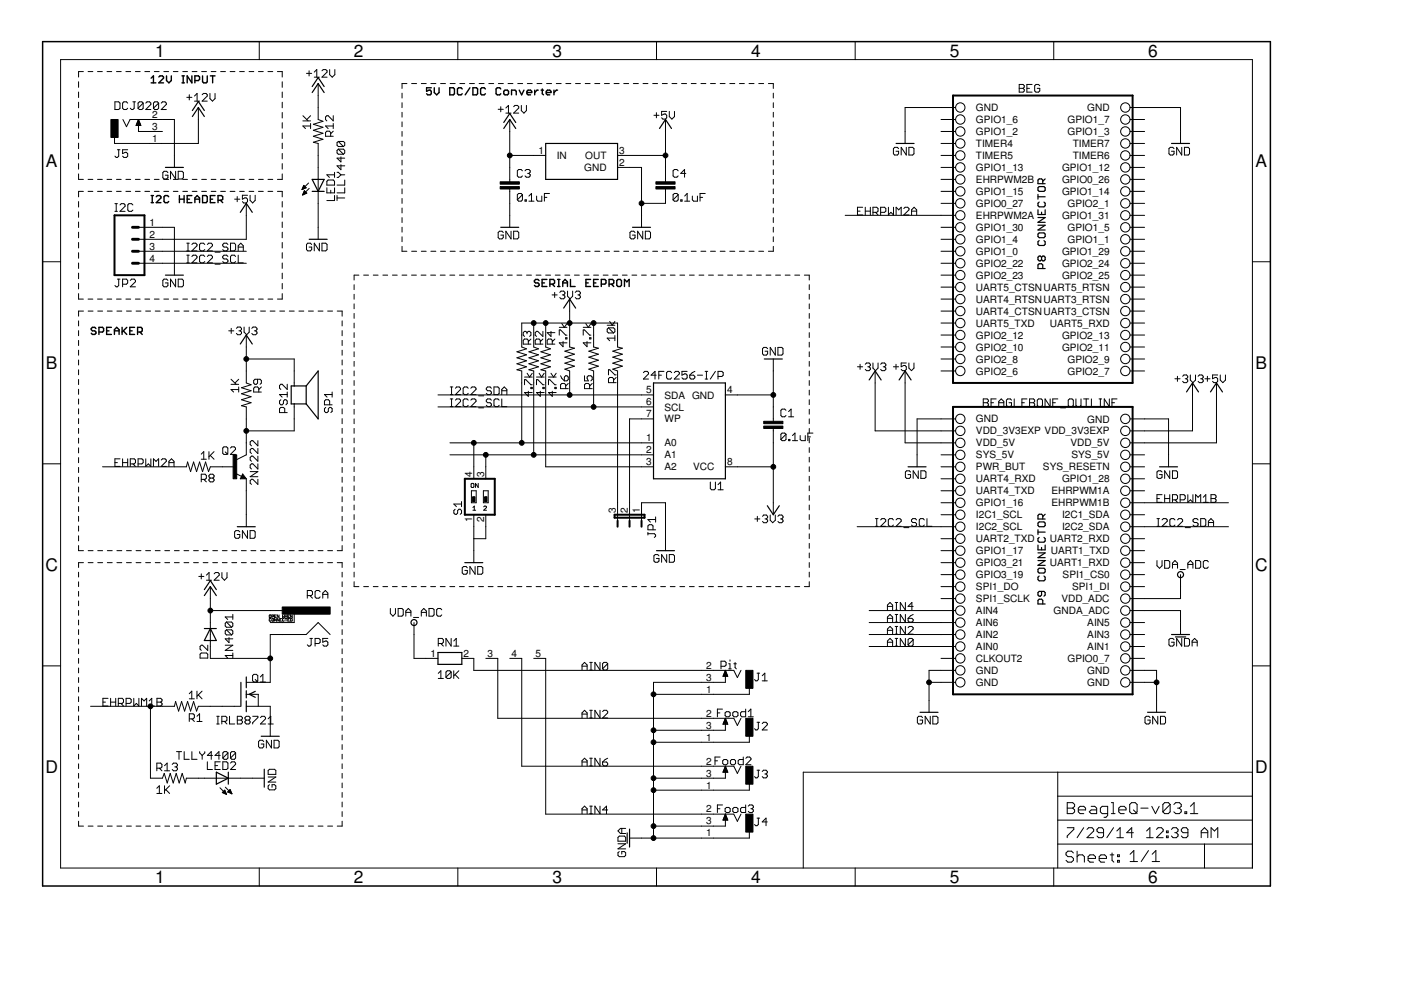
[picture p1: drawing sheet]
<svg xmlns="http://www.w3.org/2000/svg" width="297mm" height="210mm" viewBox="0 0 297 210" stroke-linecap="round" stroke-linejoin="round" font-family="sans-serif">
<defs><g id="words">
<g font-size="3.7">
<text x="32.9" y="12">1</text>
<text x="75" y="12">2</text>
<text x="117.1" y="12">3</text>
<text x="159.2" y="12">4</text>
<text x="201.4" y="12">5</text>
<text x="243.5" y="12">6</text>
<text x="9.7" y="35.4">A</text>
<text x="266.2" y="35.4">A</text>
<text x="9.7" y="78.2">B</text>
<text x="266.2" y="78.2">B</text>
<text x="9.6" y="121.1">C</text>
<text x="266.1" y="121.1">C</text>
<text x="9.6" y="163.9">D</text>
<text x="266.1" y="163.9">D</text>
<text x="32.9" y="187.2">1</text>
<text x="75" y="187.2">2</text>
<text x="117.1" y="187.2">3</text>
<text x="159.2" y="187.2">4</text>
<text x="201.4" y="187.2">5</text>
<text x="243.5" y="187.2">6</text>
</g>
<g font-size="2.1">
<text x="206.9" y="23.6">GND</text>
<text x="230.5" y="23.6">GND</text>
<text x="32.3" y="27.5">3</text>
<text x="32.3" y="25">2</text>
<text x="206.9" y="28.6">GPIO1_2</text>
<text x="206.9" y="26.1">GPIO1_6</text>
<text x="226.4" y="28.6">GPIO1_3</text>
<text x="226.4" y="26.1">GPIO1_7</text>
<text x="32.3" y="30.1">1</text>
<text x="114.2" y="32.6">1</text>
<text x="118" y="33.7">IN</text>
<text x="124.1" y="33.7">OUT</text>
<text x="131.3" y="32.6">3</text>
<text x="131.3" y="35.1">2</text>
<text x="206.9" y="31.2">TIMER4</text>
<text x="206.9" y="33.7">TIMER5</text>
<text x="227.4" y="33.7">TIMER6</text>
<text x="227.4" y="31.2">TIMER7</text>
<text x="123.9" y="36.3">GND</text>
<text x="206.9" y="38.8">EHRPWM2B</text>
<text x="206.9" y="36.3">GPIO1_13</text>
<text x="206.9" y="41.3">GPIO1_15</text>
<text x="225.2" y="38.8">GPIO0_26</text>
<text x="225.2" y="36.3">GPIO1_12</text>
<text x="225.2" y="41.3">GPIO1_14</text>
<text x="31.7" y="47.8">1</text>
<text x="206.9" y="46.4">EHRPWM2A</text>
<text x="206.9" y="43.9">GPIO0_27</text>
<text x="225.2" y="46.4">GPIO1_31</text>
<text x="226.4" y="43.9">GPIO2_1</text>
<text x="31.7" y="50.4">2</text>
<text x="31.7" y="52.9">3</text>
<text x="206.9" y="51.5">GPIO1_4</text>
<text x="206.9" y="48.9">GPIO1_30</text>
<text x="226.4" y="51.5">GPIO1_1</text>
<text x="226.4" y="49">GPIO1_5</text>
<text x="31.7" y="55.5">4</text>
<text x="206.9" y="54">GPIO1_0</text>
<text x="206.9" y="56.6">GPIO2_22</text>
<text x="206.9" y="59.1">GPIO2_23</text>
<text x="225.2" y="54">GPIO1_29</text>
<text x="225.2" y="56.6">GPIO2_24</text>
<text x="225.2" y="59.1">GPIO2_25</text>
<text x="206.9" y="64.2">UART4_RTSNUART3_RTSN</text>
<text x="206.9" y="61.6">UART5_CTSNUART5_RTSN</text>
<text x="206.9" y="71.8">GPIO2_12</text>
<text x="206.9" y="66.7">UART4_CTSNUART3_CTSN</text>
<text x="206.9" y="69.3">UART5_TXD</text>
<text x="222.6" y="69.3">UART5_RXD</text>
<text x="225.2" y="71.8">GPIO2_13</text>
<text x="206.9" y="76.9">GPIO2_8</text>
<text x="206.9" y="74.3">GPIO2_10</text>
<text x="225.2" y="74.3">GPIO2_11</text>
<text x="226.4" y="76.9">GPIO2_9</text>
<text x="137" y="83.4">5</text>
<text x="154.2" y="83.4">4</text>
<text x="206.9" y="79.4">GPIO2_6</text>
<text x="226.4" y="79.4">GPIO2_7</text>
<text x="137" y="85.9">6</text>
<text x="137" y="88.5">7</text>
<text x="140.9" y="87">SCL</text>
<text x="140.9" y="84.5">SDA GND</text>
<text x="140.9" y="89.6">WP</text>
<text x="206.9" y="89.6">GND</text>
<text x="230.5" y="89.6">GND</text>
<text x="137" y="93.5">1</text>
<text x="140.9" y="94.7">A0</text>
<text x="206.9" y="92.1">VDD_3V3EXP VDD_3V3EXP</text>
<text x="206.9" y="94.7">VDD_5V</text>
<text x="226.9" y="94.7">VDD_5V</text>
<text x="100.1" y="101.2" transform="rotate(-90 100.1 101.2)">4</text>
<text x="102.7" y="101.2" transform="rotate(-90 102.7 101.2)">3</text>
<text x="137" y="96.1">2</text>
<text x="137" y="98.6">3</text>
<text x="140.9" y="97.2">A1</text>
<text x="140.9" y="99.7">A2</text>
<text x="147" y="99.7">VCC</text>
<text x="154.2" y="98.6">8</text>
<text x="206.9" y="99.7">PWR_BUT</text>
<text x="206.9" y="97.2">SYS_5V</text>
<text x="221.1" y="99.7">SYS_RESETN</text>
<text x="227.2" y="97.2">SYS_5V</text>
<text x="206.9" y="107.4">GPIO1_16</text>
<text x="206.9" y="102.3">UART4_RXD</text>
<text x="206.9" y="104.8">UART4_TXD</text>
<text x="222.9" y="104.8">EHRPWM1A</text>
<text x="222.9" y="107.4">EHRPWM1B</text>
<text x="225.2" y="102.3">GPIO1_28</text>
<text x="100.1" y="110.7" transform="rotate(-90 100.1 110.7)">1</text>
<text x="102.7" y="110.7" transform="rotate(-90 102.7 110.7)">2</text>
<text x="130.6" y="108.8" transform="rotate(-90 130.6 108.8)">3</text>
<text x="133.1" y="108.8" transform="rotate(-90 133.1 108.8)">2</text>
<text x="135.7" y="108.8" transform="rotate(-90 135.7 108.8)">1</text>
<text x="206.9" y="109.9">I2C1_SCL</text>
<text x="206.9" y="112.4">I2C2_SCL</text>
<text x="225.2" y="109.9">I2C1_SDA</text>
<text x="225.2" y="112.4">I2C2_SDA</text>
<text x="206.9" y="117.5">GPIO1_17</text>
<text x="206.9" y="115">UART2_TXD</text>
<text x="222.6" y="115">UART2_RXD</text>
<text x="222.8" y="117.5">UART1_TXD</text>
<text x="206.9" y="122.6">GPIO3_19</text>
<text x="206.9" y="120.1">GPIO3_21</text>
<text x="206.9" y="125.1">SPI1_DO</text>
<text x="222.6" y="120.1">UART1_RXD</text>
<text x="225.3" y="122.6">SPI1_CS0</text>
<text x="227.3" y="125.1">SPI1_DI</text>
<text x="206.9" y="130.2">AIN4</text>
<text x="206.9" y="127.7">SPI1_SCLK</text>
<text x="223.4" y="130.2">GNDA_ADC</text>
<text x="225" y="127.7">VDD_ADC</text>
<text x="206.9" y="137.8">AIN0</text>
<text x="206.9" y="135.3">AIN2</text>
<text x="206.9" y="132.7">AIN6</text>
<text x="230.5" y="137.8">AIN1</text>
<text x="230.5" y="135.3">AIN3</text>
<text x="230.5" y="132.7">AIN5</text>
<text x="91.3" y="139.2">1</text>
<text x="98.3" y="139.2">2</text>
<text x="103.4" y="139.2">3</text>
<text x="108.4" y="139.2">4</text>
<text x="113.5" y="139.2">5</text>
<text x="149.7" y="141.8">2</text>
<text x="206.9" y="140.4">CLKOUT2</text>
<text x="206.9" y="142.9">GND</text>
<text x="226.4" y="140.4">GPIO0_7</text>
<text x="230.5" y="142.9">GND</text>
<text x="149.7" y="146.9">1</text>
<text x="149.7" y="144.3">3</text>
<text x="206.9" y="145.4">GND</text>
<text x="230.5" y="145.4">GND</text>
<text x="149.7" y="154.5">3</text>
<text x="149.7" y="151.9">2</text>
<text x="149.7" y="157">1</text>
<text x="149.7" y="167.2">1</text>
<text x="149.7" y="164.6">3</text>
<text x="149.7" y="162.1">2</text>
<text x="149.7" y="172.3">2</text>
<text x="149.7" y="177.3">1</text>
<text x="149.7" y="174.8">3</text>
</g>
</g></defs>
<g fill="none" stroke="#000" stroke-width=".21">
<path d="M12.8 12.6h252.7v171.4h-252.7zM16.7 17.3v1.2M16.7 19.5v1.2M17.7 15.2h-1v1.1M18.7 15.2h1M20.7 15.2h1M22.7 15.2h1M24.7 15.2h1M26.7 15.2h1M28.7 15.2h1M30.7 15.2h1M32.7 15.2h1"/>
<path d="M34.7 15.2h1.1M36.7 15.2h1M38.8 15.2h1M40.7 15.2h1.1M42.8 15.2h1M44.5 19.8v1.1l.5 .5 .6-.5v-1.1M44.8 15.2h1M46.8 15.2h1M48.8 15.2h1M50.8 15.2h1M52.8 15.2h1M54.8 15.2h1"/>
<path d="M55 8.8v3.8M56.8 15.2h1M58.8 15.2h1v1.1M59.8 17.3v1.2M59.8 19.5v1.2M65 15.6h1.1M65.5 15v1.1M66.6 15.3l.6-.5v1.6M66.6 16.4h1.1M67.5 17.7v7.6l1 .4-2.1 .7 2.1 .6-2.1 .6 2.1 .7-2.1 .6 2.1 .6-2.1 .7 1.1 .2v20.3M68.3 15l.2-.2h.6l.2 .2v.3l-1 1.1h1M69.9 14.8v1l.5 .6 .6-.6v-1"/>
<path d="M85.2 19.7v1.1M86.3 17.7h-1.1v1.1M87.3 17.7h1M89.3 17.7h1.1M91.4 17.7h1M93.4 17.7h1M95.4 17.7h1.1M97.1 8.8v3.8M97.5 17.7h1M99.5 17.7h1.1M101.6 17.7h1M103.6 17.7h1.1"/>
<path d="M105.7 17.7h1M107.7 17.7h1.1M109.8 17.7h1M111.8 17.7h1M113.9 17.7h1M115.9 17.7h1M117.9 17.7h1.1M120 17.7h1M122 17.7h1.1M124.1 17.7h1M126.1 17.7h1.1M128.2 17.7h1"/>
<path d="M130.2 17.7h1.1M132.2 17.7h1.1M134.3 17.7h1M136.3 17.7h1.1M138.4 17.7h1M139.2 8.8v3.8M140.4 17.7h1.1M142.5 17.7h1M144.5 17.7h1.1M146.6 17.7h1M148.6 17.7h1M150.6 17.7h1.1"/>
<path d="M152.7 17.7h1M154.7 17.7h1.1M156.8 17.7h1M158.8 17.7h1.1M160.9 17.7h1M162.9 17.7h1.1v1.1M164 19.7v1.1M181.3 8.8v3.8M216.1 17.9h.8l.3 .3v.3l-.3 .2 .3 .3v.3l-.3 .2h-.8zM216.1 18.7h.8M217.7 18.7h.6M218.8 17.9h-1.1v1.6h1.1"/>
<path d="M220.5 18.2l-.3-.3h-.6l-.2 .3v1.1l.2 .2h.6l.3-.2v-.6h-.6M223.4 8.8v3.8M16.7 21.7v1.2M16.7 23.9v1.1M16.7 26v1.2M16.7 28.2v1.2M16.7 30.4v1.1M16.7 32.5v1.2M16.7 34.7v1.2M16.7 36.9v1.1h1M18.7 38h1M20.7 38h1"/>
<path d="M22.7 38h1M24.4 21.6h.8l.2 .3v1l-.2 .3h-.8zM24.7 38h1M24.9 31.7h.5M25.2 31.7v1.4l-.3 .3h-.3l-.2-.3M26.1 25.3l.7 1.6 .8-1.6h9.4v10.2M26.7 38h1M27.1 31.7h-1.1v.9l.8-.3 .3 .3v.5l-.3 .3h-.5l-.3-.3M27.1 21.9l-.3-.3h-.5l-.3 .3v1l.3 .3h.5l.3-.3M28.2 21.6h.5M28.4 21.6v1.3l-.2 .3h-.3l-.3-.3M28.7 38h1"/>
<path d="M28.9 26.6h.9M28.9 26.5h.9M29 26.3h.8M29 26.2h.7M29.1 26.1h.6M29.1 26h.5M29.1 25.8h.5M29.2 25.7h.3M29.3 25.6h.2M29.3 25.5h.1M29.4 25.3v2.6h5M29.4 25.3l.5 1.3h-1z"/>
<path d="M30.4 21.9v1l-.3 .3h-.6l-.2-.3M30.4 21.9l-.3-.3h-.6l-.2 .3v1M30.4 21.9l-1.1 1M30.7 38h1M30.9 21.9l.3-.3h.5l.3 .3v.2l-1.1 1.1h1.1M32.7 38h1M33.6 21.9v1l-.2 .3h-.6l-.3-.3M33.6 21.9l-.2-.3h-.6l-.3 .3v1M33.6 21.9l-1.1 1M34.2 21.9l.3-.3h.5l.3 .3v.2l-1.1 1.1h1.1M34.7 38h1.1M35.6 36.6l-.3-.3h-.5l-.3 .3v1.1l.3 .3h.5l.3-.3v-.6h-.5"/>
<path d="M36.7 38h1M37.2 36.3v1.7l-1-1.7v1.7M37.8 36.3h.8l.3 .3v1.1l-.3 .3h-.8zM38.8 38h1M39.6 20.6h1.1M40.1 20.1v1.1M40.7 38h1.1M41.2 20.4l.6-.6v1.6M41.2 21.4h1.1M42.1 22.8v7.6h-17.8v-1.3M42.8 38h1M42.9 20.1l.2-.3h.6l.2 .3v.3l-1 1h1"/>
<path d="M44.8 38h1M46.8 38h1M48.8 38h1M50.8 38h1M52.8 38h1M54.8 38h1M56.8 38h1M59.8 36.9v1.1h-1M59.8 21.7v1.2M59.8 23.9v1.1M59.8 26v1.2M59.8 28.2v1.2"/>
<path d="M59.8 30.4v1.1M59.8 32.5v1.2M59.8 34.7v1.2M64.1 40h.5M64.2 39.8h.6M64.2 25.6h1.6M64.2 24.5l1.1 1.1M64.2 39.7h.6M64.3 39.6h.4M64.3 39.5h.3M64.4 39.3h.1M64.4 39.3l-.4 .9"/>
<path d="M64.4 39.3l.5 .5-.9 .4M65.4 38.8l-1.4 1.4M65.6 39.9l-1.4 1.4M65.8 26.7h-1.6l.6 .6M65.8 26.2v1.1M65.8 24.5l-.8 .9M69.3 39.8v1.1h1.6v-1.1M69.6 38.2h1.1l.2 .2v.8h-1.6v-.8zM70.1 28.9v-.8l-.3-.3h-.5l-.3 .3v.8h1.7M70.7 26.7h-1.7l.6 .6M70.7 24.5v1.1l-1.1-1.1h-.3l-.3 .3v.6l.3 .2M70.7 27.8l-.6 .6"/>
<path d="M70.7 26.2v1.1M70.9 37.1h-1.6l.5 .5M70.9 36.5v1.1M71.5 36.5h.2l.6 .6M71.7 30l-.2 .2v.6l.2 .3h1.1M71.7 31.6l-.2 .3v.5l.2 .3h1.1M71.7 30h1.1l.3 .2v.6l-.3 .3M71.7 31.6h1.1l.3 .3v.5l-.3 .3M71.7 31.6l1.1 1.1M71.7 30l1.1 1.1M72.3 37.1l-.6 .5h-.2M72.3 37.1h.8"/>
<path d="M72.3 34.9v1.1l-.8-.8h1.6M72.3 33.3v1l-.8-.8h1.6M73.1 39.8v1.1h-1.6M73.1 38.2v1h-1.6M85.2 21.8v1M85.2 23.8v1M85.2 25.8v1.1M85.2 27.9v1M85.2 29.9v1M85.2 31.9v1.1M85.2 34v1M85.2 36v1"/>
<path d="M85.2 38v1.1M105.6 23.2h1.1M106.2 22.6v1.1M107.3 22.9l.5-.5v1.6M107.3 24h1.1M108.1 33h7.6M108.1 25.3v13.2M108.9 22.6l.3-.2h.5l.3 .2v.3l-1.1 1.1h1.1M110.5 22.4v1.1l.6 .5 .5-.5v-1.1M110.8 36.2l-.3-.3h-.5l-.3 .3v1.1l.3 .3h.5l.3-.3M111.3 36.2l.3-.3h.5l.3 .3v.3l-.3 .3M111.9 36.8h.2"/>
<path d="M112.1 36.8l.3 .2v.3l-.3 .3h-.5l-.3-.3M130.9 35.5h5.1v12.7M130.9 33h10.2M138.6 24.4h1.1M139.2 23.9v1.1M141.1 25.3v13.2M141.4 23.6h-1.1v.8l.5-.2h.3l.3 .2v.6l-.3 .3h-.6l-.2-.3M141.9 23.6v1.1l.6 .6 .5-.6v-1.1M143.8 36.2l-.3-.3h-.5l-.3 .3v1.1l.3 .3h.5l.3-.3M145.4 36.8h-1.1l.8-.9v1.7M164 21.8v1M164 23.8v1"/>
<path d="M164 25.8v1.1M164 27.9v1M164 29.9v1M164 31.9v1.1M164 34v1M164 36v1M164 38v1.1M190.5 31.5l-.3-.3h-.5l-.3 .3v1.1l.3 .3h.5l.3-.3v-.5h-.5M192.2 31.2v1.7l-1.1-1.7v1.7M192.7 31.2h.8l.3 .3v1.1l-.3 .3h-.8zM199.5 38h3.1M199.5 27.9h3.1"/>
<path d="M199.5 25.3h3.1M199.5 35.5h3.1M199.5 30.4h3.1M199.5 33h3.1M202.6 22.8h-10.7v7.6M239.6 38h3.1M239.6 22.8h10.7v7.6M239.6 27.9h3.1M239.6 25.3h3.1M239.6 35.5h3.1M239.6 30.4h3.1M239.6 33h3.1"/>
<path d="M248.9 31.5l-.3-.3h-.5l-.3 .3v1.1l.3 .3h.5l.3-.3v-.5h-.5M250.5 31.2v1.7l-1-1.7v1.7M251.1 31.2h.8l.3 .3v1.1l-.3 .3h-.8zM9 55.5h3.8M16.7 42.7v1.2M16.7 44.9v1.2M16.7 47.1v1.1M16.7 49.2v1.2M16.7 51.4v1.2M16.7 53.6v1.2M16.7 55.8v1.1M16.7 57.9v1.2"/>
<path d="M17.7 40.6h-1v1.1M18.7 40.6h1M20.7 40.6h1M22.7 40.6h1M24.4 44.8h.5M24.4 43.2h.5M24.6 43.2v1.6M24.7 40.6h1M24.9 59.2h.5M25.2 59.2v1.3l-.3 .3h-.3l-.2-.3M25.4 43.5l.3-.3h.6l.2 .3v.2l-1.1 1.1h1.1M26.7 40.6h1"/>
<path d="M27.6 59.5l.3-.3h.5l.3 .3v.2l-1.1 1.1h1.1M28.2 43.5l-.3-.3h-.6l-.2 .3v1l.2 .3h.6l.3-.3M28.7 40.6h1M29.4 53.3h22.8M29.4 48.2h7.6v10.1M29.4 55.8h22.8M30.7 40.6h1M32.7 40.6h1M34.7 40.6h1.1M35.6 59.5l-.3-.3h-.5l-.3 .3v1l.3 .3h.5l.3-.3v-.5h-.5M36.7 40.6h1M37.2 59.2v1.6l-1-1.6v1.6"/>
<path d="M37.8 59.2h.8l.3 .3v1l-.3 .3h-.8zM38.8 40.6h1M39.6 51.6h.5M39.6 53.2h.5M39.6 55.7h.5M39.6 54.1h.5M39.9 51.6v1.6M39.9 54.1v1.6M40.7 51.8l.3-.2h.5l.3 .2v.3l-1.1 1.1h1.1M40.7 54.4l.3-.3h.5l.3 .3v.3l-1.1 1h1.1M40.7 40.6h1.1M42.8 40.6h1"/>
<path d="M43.4 51.8l-.3-.2h-.5l-.3 .2v1.1l.3 .3h.5l.3-.3M43.4 54.4l-.3-.3h-.5l-.3 .3v1.1l.3 .2h.5l.3-.2M44 51.8l.2-.2h.6l.2 .2v.3l-1 1.1h1M44 54.4l.2-.3h.6l.2 .3v.3l-1 1h1M44.8 40.6h1M45.6 53.5h1.1M45.6 56h1.1M46.8 40.6h1M48.3 51.8l-.3-.2h-.5l-.3 .2v.3l.3 .3h.5l.3 .2v.3l-.3 .3h-.5l-.3-.3M48.3 54.4l-.3-.3h-.5l-.3 .3v.3l.3 .2h.5l.3 .3v.3l-.3 .2h-.5l-.3-.2M48.8 40.6h1M48.9 51.6h.8l.3 .2v1.1l-.3 .3h-.8z"/>
<path d="M49.7 42.2h1.1M50 54.4l-.3-.3h-.6l-.2 .3v1.1l.2 .2h.6l.3-.2M50.3 41.7v1.1M50.5 52.4h1.1M50.5 53.2v-1.1l.6-.5 .5 .5v1.1M50.5 54.1v1.6h1.1M50.8 40.6h1M52.2 43.1v7.6h-22.8M52.5 41.4h-1.1v.8l.8-.2 .3 .2v.6l-.3 .2h-.5l-.3-.2M52.8 40.6h1M53 41.4v1.1l.6 .5 .5-.5v-1.1M54.8 40.6h1"/>
<path d="M56.8 40.6h1M58.8 40.6h1v1.1M59.8 42.7v1.2M59.8 44.9v1.2M59.8 47.1v1.1M59.8 49.2v1.2M59.8 51.4v1.2M59.8 53.6v1.2M59.8 55.8v1.1M59.8 57.9v1.2M64.1 40.1h.2M64.2 41.3h.1"/>
<path d="M64.2 41.2h.3M64.3 41h.5M64.3 40.9h.7M64.4 40.8h.5M64.4 40.7h.4M64.5 40.6h.2M64.5 40.4l-.3 .9M64.5 40.4l.5 .6-.8 .3M64.5 40.4h.1M66.1 51.8l-.3-.2h-.5l-.3 .2v1.1l.3 .3h.5l.3-.3v-.5h-.6M67.7 51.6v1.6l-1.1-1.6v1.6M68.3 51.6h.8l.2 .2v1.1l-.2 .3h-.8z"/>
<path d="M70.1 40.3v.6M70.9 41.4v1.1h-1.6M71.5 42h1.6M71.5 41.4v1.1M76.1 58.3h-1v1.1M77.1 58.3h1M79.1 58.3h1.1M81.2 58.3h1M83.2 58.3h1M85.2 58.3h1.1M85.2 40v1.1M85.2 42.1v1"/>
<path d="M85.2 44.1v1M85.2 46.1v1.1M85.2 48.2v1M85.2 50.2v1M85.2 52.2v1.1h1.1M87.2 58.3h1.1M87.3 53.3h1M89.3 58.3h1M89.3 53.3h1.1M91.3 58.3h1.1M91.4 53.3h1M93.3 58.3h1.1"/>
<path d="M93.4 53.3h1M95.4 58.3h1M95.4 53.3h1.1M97.4 58.3h1M97.5 53.3h1M99.4 58.3h1.1M99.5 53.3h1.1M101.5 58.3h1M101.6 53.3h1M103.5 58.3h1M103.6 53.3h1.1M105.5 58.3h1.1"/>
<path d="M105.7 53.3h1M106.7 49.3l-.3-.3h-.5l-.3 .3v1.1l.3 .3h.5l.3-.3v-.6h-.5M107.6 58.3h1M107.7 53.3h1.1M108.1 40.1v8.1M108.4 49v1.7l-1.1-1.7v1.7M108.9 49h.8l.3 .3v1.1l-.3 .3h-.8zM109.6 58.3h1M109.8 53.3h1M110.8 41.3l-.3-.3h-.5l-.3 .3v1.1M110.8 41.3v1.1l-.3 .3h-.5l-.3-.3M110.8 41.3l-1.1 1.1"/>
<path d="M111.3 42.4h.3v.3h-.3zM111.6 58.3h1.1M111.8 53.3h1M112.1 42.7h1.1M112.1 41.6l.6-.6v1.7M113.7 58.3h1M113.8 41.6v.8l.2 .3h.9v-1.1M113.9 53.3h1M115.4 41.8h.6M115.7 58.3h1M115.9 53.3h1M116.5 41h-1.1v1.7"/>
<path d="M117.7 58.3h1.1M117.9 53.3h1.1M119.8 58.3h1M120 53.3h1M121.8 58.3h1M122 53.3h1.1M123.8 58.3h1.1M124.1 53.3h1M125.9 58.3h1M126.1 53.3h1.1M127.9 58.3h1M128.2 53.3h1"/>
<path d="M129.9 58.3h1.1M130.2 53.3h1.1M132 58.3h1M132.2 53.3h1.1M134 58.3h1M134.3 53.3h1M134.6 49.3l-.2-.3h-.6l-.2 .3v1.1l.2 .3h.6l.2-.3v-.6h-.5M136 58.3h1M136.3 49v1.7l-1.1-1.7v1.7M136.3 53.3h1.1M136.8 49h.8l.3 .3v1.1l-.3 .3h-.8zM138 58.3h1.1"/>
<path d="M138.4 53.3h1M140.1 58.3h1M140.4 53.3h1.1M141.1 40.1v3h-5.1M142.1 58.3h1M142.5 53.3h1M143.8 41.3l-.3-.3h-.5l-.3 .3v1.1M143.8 41.3v1.1l-.3 .3h-.5l-.3-.3M143.8 41.3l-1.1 1.1M144.1 58.3h1.1M144.3 42.4h.3v.3h-.3zM144.5 53.3h1.1"/>
<path d="M145.2 41.6l.5-.6v1.7M145.2 42.7h1M146.2 58.3h1M146.6 53.3h1M146.8 41.6v.8l.3 .3h.8v-1.1M148.2 58.3h1M148.4 41.8h.6M148.6 53.3h1M149.5 41h-1.1v1.7M150.2 58.3h1.1M150.6 53.3h1.1M152.3 58.3h1"/>
<path d="M152.7 53.3h1M154.3 58.3h1M154.7 53.3h1.1M156.3 58.3h1.1M156.8 53.3h1M158.3 58.3h1.1M158.8 53.3h1.1M160.4 58.3h1M160.9 53.3h1M162.4 58.3h1M164 52.2v1.1h-1.1M164 40v1.1"/>
<path d="M164 42.1v1M164 44.1v1M164 46.1v1.1M164 48.2v1M164 50.2v1M164.4 58.3h1.1M166.5 58.3h1M168.5 58.3h1M170.5 58.3h1.1v1.1M179.2 45.7h23.4M181.8 44.8h.6M182.9 43.9h-1.1v1.7h1.1"/>
<path d="M183.5 44.8h1M183.5 43.9v1.7M184.5 43.9v1.7M185.1 45h.8l.3-.2v-.6l-.3-.3h-.8v1.7M185.6 45l.6 .6M186.7 45h.8l.3-.2v-.6l-.3-.3h-.8v1.7M188.4 43.9v1.7l.5-.6 .5 .6v-1.7M190 45.6v-1.7l.5 .6 .6-.6v1.7M191.6 44.2l.3-.3h.5l.3 .3v.3l-1.1 1.1h1.1M193.3 44.8h1.1M193.3 45.6v-1.1l.5-.6 .6 .6v1.1M199.5 40.6h3.1"/>
<path d="M199.5 58.3h3.1M199.5 53.3h3.1M199.5 43.1h3.1M199.5 50.7h3.1M199.5 48.2h3.1M199.5 55.8h3.1M239.6 40.6h3.1M239.6 58.3h3.1M239.6 53.3h3.1M239.6 45.7h3.1M239.6 43.1h3.1M239.6 50.7h3.1"/>
<path d="M239.6 48.2h3.1M239.6 55.8h3.1M265.5 55.5h3.8M16.7 60.1v1.2M16.7 62.3v1.1h1M16.7 68v1.1M16.7 70.1v1.1M16.7 72.2v1.1M16.7 74.3v1M16.7 76.3v1.1M16.7 78.4v1.1M17.7 66h-1v1"/>
<path d="M18.7 63.4h1M18.7 66h1M20.7 63.4h1M20.7 66h1.1M22.7 63.4h1M22.8 66h1M24.7 63.4h1M24.8 66h1M26 60.3h.8l.3-.3v-.5l-.3-.3h-.8v1.6M26.7 63.4h1M26.8 66h1.1M28.7 63.4h1"/>
<path d="M28.9 66h1M30.7 63.4h1M30.9 66h1M32.7 63.4h1M32.9 66h1.1M34.7 63.4h1.1M34.9 66h1.1M36.7 63.4h1M37 66h1M38.8 63.4h1M39 66h1M40.7 63.4h1.1"/>
<path d="M41 66h1.1M42.8 63.4h1M43.1 66h1M44.8 63.4h1M45.1 66h1M46.8 63.4h1M47.1 66h1.1M48.5 70.1h1.1M48.8 63.4h1M49 69.6v1.1M49.1 66h1.1M50.1 69.6l.3-.3h.5l.3 .3v.3l-.3 .2"/>
<path d="M50.7 70.1h.2M50.8 63.4h1M50.9 70.1l.3 .3v.3l-.3 .3h-.5l-.3-.3M51.2 66h1M51.8 69.3v1.1l.5 .6 .5-.6v-1.1M52.2 76.1h10.2v5.7M52.2 71v10.2l1 .4-2 .6 2 .6-2 .7 2 .6-2 .7 2 .6-2 .6 1 .3v10.1l-2 1.1M52.8 63.4h1M53.2 66h1.1M53.4 69.6l.3-.3h.5l.3 .3v.3l-.3 .2M53.9 70.1h.3M54.2 70.1l.3 .3v.3l-.3 .3h-.5l-.3-.3"/>
<path d="M54.8 63.4h1M55.2 66h1.1M56.8 63.4h1M57.3 66h1M59.3 66h1M59.8 60.1v1.2M59.8 62.3v1.1h-1M61.3 66h1.1M63.4 66h1M65.4 66h1M67.4 66h1.1M69.5 66h1"/>
<path d="M71.5 66h1v1M72.5 68v1.1M72.5 70.1v1.1M72.5 72.2v1.1M72.5 74.3v1M72.5 76.3v1.1M72.5 78.4v1.1M75.1 60.4v1M75.1 62.4v1M75.1 64.4v1.1M75.1 66.5v1M75.1 68.5v1"/>
<path d="M75.1 70.5v1.1M75.1 72.6v1M75.1 74.6v1M75.1 76.6v1.1M75.1 78.7v1M111.2 79.9h1.6M111.7 70.5l.3-.2h.3l.3 .2v.6l-.3 .2M111.7 70.5l-.2-.2h-.3l-.3 .2v.6l.3 .2M111.7 70.5v.3M111.8 79.1l.5 .8 .5-.8M112 73v-.8l-.3-.3h-.5l-.3 .3v.8h1.7M112.6 71.9l-.6 .5"/>
<path d="M113.2 68.5v5.1l1 .4-2.1 .6 2.1 .6-2.1 .7 2.1 .6-2.1 .6 2.1 .7-2.1 .6 1.1 .3v17.7M113.7 79.9h1.7M114.3 79.1l.5 .8 .6-.8M114.6 73v-.8l-.3-.3h-.6l-.2 .3v.8h1.6M115.1 70.3v1l-1.1-1h-.3l-.2 .2v.6l.2 .2M115.1 71.9l-.5 .5M115.7 68.5v5.1l1 .4-2 .6 2 .6-2 .7 2 .6-2 .6 2 .7-2 .6 1 .3v20.3h22.9M116.3 79.9h1.6M116.8 79.1l.6 .8 .5-.8M116.8 70.3v1l-.8-.8h1.6M117.1 62.5h1M117.1 73v-.8l-.3-.3h-.5l-.3 .3v.8h1.6"/>
<path d="M117.6 62v1.1M117.6 71.9l-.5 .5M118.6 71.1v-1.1h.3l1 1.1h.3M118.6 69.4h1.6M118.7 62l.3-.3h.5l.3 .3v.3l-.3 .2M118.9 79.7l.2 .5 .6 .6M119.1 68.6l.6 .8 .5-.8M119.2 62.5h.3M119.4 72.4v1.1l-.8-.8h1.6M119.5 62.5l.3 .3v.3l-.3 .3h-.5l-.3-.3M119.7 79.9l.2-.2h.3l.3 .2v.6l-.3 .3h-.5zM119.9 71.6h.3v.3h-.3z"/>
<path d="M120.3 61.7v1.1l.6 .6 .5-.6v-1.1M120.8 63.4v10.2l1 .2-2 .7 2 .6-2 .6 2 .7-2 .6 2 .6-2 .7 1 .4v5M122 62l.2-.3h.6l.2 .3v.3l-.2 .2M122.5 62.5h.3M122.8 62.5l.2 .3v.3l-.2 .3h-.6l-.2-.3M123.7 71.1v-1.1h.2l1.1 1.1h.3M123.7 69.4h1.6M123.9 79.7v1.1h.8l-.2-.6v-.3l.2-.2h.6l.3 .2v.6l-.3 .3M124.2 68.6l.5 .8 .6-.8M124.5 72.4v1.1l-.8-.8h1.6M125 71.6h.3v.3h-.3zM125.9 68.5v5.1l1 .2-2.1 .7 2.1 .6-2.1 .6 2.1 .7-2.1 .6 2.1 .6-2.1 .7 1.1 .4v7.6"/>
<path d="M128.7 69h1.7M129 69.5h1.1l.3 .3v.5l-.3 .3M129 69.5l-.3 .3v.5l.3 .3h1.1M129 69.5l1.1 1.1M129 79.5v-1.1h.3l1.1 1.1h.2M129.3 68.2l.5 .8 .6-.8M130.4 71.7h-1.7l.6 .5M130.4 71.1v1.1M136.4 79l.3-.3h.5l.3 .3v.3l-1.1 1.1h1.1M139.1 79.5h-1.1l.9-.8v1.7M139.7 79.5h.5M140.8 78.7h-1.1v1.7"/>
<path d="M142.4 79l-.3-.3h-.5l-.3 .3v1.1l.3 .3h.5l.3-.3M143 79l.2-.3h.6l.2 .3v.3l-1 1.1h1M145.7 78.7h-1.1v.8l.5-.2h.3l.3 .2v.6l-.3 .3h-.5l-.3-.3M146.2 79.5h.8l.3 .3v.3l-.3 .3h-.5l-.3-.3zM147.3 78.7l-.5 .3-.6 .5M147.9 79.5h1M149.5 78.7h.6M149.8 78.7v1.7M151.7 78.7l-1.1 1.7M152.2 79.8h.9l.2-.3v-.5l-.2-.3h-.9v1.7M162.8 73.9l-.3-.2h-.6l-.2 .2v1.1l.2 .3h.6l.3-.3v-.5h-.6M164 76.1v13.2"/>
<path d="M164.4 73.7v1.6l-1.1-1.6v1.6M164.9 73.7h.9l.2 .2v1.1l-.2 .3h-.9zM171.6 60.4v1M171.6 62.4v1M171.6 64.4v1.1M171.6 66.5v1M171.6 68.5v1M171.6 70.5v1.1M171.6 72.6v1M171.6 74.6v1M171.6 76.6v1.1M171.6 78.7v1"/>
<path d="M181.8 77.8h1.1M182.4 77.2v1.1M183.5 77.2l.2-.2h.6l.2 .2v.3l-.2 .3M184 77.8h.3M184.3 77.8l.2 .2v.3l-.2 .3h-.6l-.2-.3M185.1 77v1l.5 .6 .6-.6v-1M185.5 78.7v12.7h17.1M186.7 77.2l.3-.2h.5l.3 .2v.3l-.3 .3M187.3 77.8h.2M187.5 77.8l.3 .2v.3l-.3 .3h-.5l-.3-.3M189.4 77.8h1.1M190 77.2v1.1"/>
<path d="M191.9 78.7v15.2h10.7M192.2 77h-1.1v.8l.5-.3h.3l.3 .3v.5l-.3 .3h-.6l-.2-.3M192.7 77v1l.6 .6 .5-.6v-1M199.5 63.4h3.1M199.5 66h3.1M199.5 78.7h3.1M199.5 76.1h3.1M199.5 73.6h3.1M199.5 71h3.1M199.5 60.9h3.1M199.5 68.5h3.1M239.6 63.4h3.1"/>
<path d="M239.6 66h3.1M239.6 78.7h3.1M239.6 76.1h3.1M239.6 73.6h3.1M239.6 71h3.1M239.6 60.9h3.1M239.6 68.5h3.1M249.6 79.8v1.1M250.7 79.8l.3-.3h.6l.2 .3v.2l-.2 .3M252.4 79.5v1.1l.5 .5 .6-.5v-1.1M254 79.8l.3-.3h.5l.3 .3v.2l-.3 .3M256 79.8v1.1"/>
<path d="M258.2 79.5h-1.1v.8l.5-.3h.3l.3 .3v.6l-.3 .2h-.5l-.3-.2M258.7 79.5v1.1l.6 .5 .5-.5v-1.1M9 98.3h3.8M16.7 80.5v1M16.7 82.5v1.1M16.7 84.6v1.1M16.7 86.7v1.1M16.7 88.8v1M16.7 90.8v1.1M16.7 92.9v1.1M16.7 95v1M16.7 97v1.1"/>
<path d="M16.7 99.1v1.1M21.7 99h17.8l.3-1 .6 2 .6-2 .7 2 .6-2 .6 2 .7-2 .6 2 .4-1h5.1M24.4 98.1h.5M25.4 97.3h-1v1.6h1M26 97.3v1.6M26 98.1h1.1M27.1 97.3v1.6M27.6 98.4h.8l.3-.3v-.6l-.3-.2h-.8v1.6M28.2 98.4l.5 .5M29.3 98.4h.8l.3-.3v-.6l-.3-.2h-.8v1.6M30.9 97.3v1.6l.6-.5 .5 .5v-1.6M32.5 98.9v-1.6l.6 .5 .5-.5v1.6"/>
<path d="M34.2 97.5l.3-.2h.5l.3 .2v.3l-1.1 1.1h1.1M35.8 98.1h1.1M35.8 98.9v-1.1l.6-.5 .5 .5v1.1M42.7 96.3l.5-.5v1.6M42.7 97.4h1.1M44.3 95.8v1.6M44.6 96.6l.8 .8M45.4 95.8l-1.1 1M47.5 94.7h.5l.3 .3v1.1l-.3 .3h-.5l-.3-.3v-1.1zM47.8 95.8l.5 .6M48.9 95l.2-.3h.6l.2 .3v.3l-1 1.1h1M49 81.5h1.6"/>
<path d="M49 80.4l1.1 1.1M50.6 82.6h-1.6l.5 .5M50.6 82v1.1M50.6 80.4l-.8 .8M53 100h1.7l-1.7 1.1h1.7M54.6 80.4v.8l-.3 .3h-.2l-.3-.3v-.5l.3-.3h1l.3 .3v.5l-.3 .3M54.7 93.4v1.1l-1.1-1.1h-.3l-.3 .3v.6l.3 .2M54.7 95.1v1.1l-1.1-1.1h-.3l-.3 .3v.5l.3 .3M54.7 96.7v1.1l-1.1-1.1h-.3l-.3 .3v.5l.3 .3M54.7 98.3v1.1l-1.1-1.1h-.3l-.3 .3v.6l.3 .2M54.9 83.1v-.8l-.3-.3h-.5l-.3 .3v.8h1.6M55.4 82l-.5 .6"/>
<path d="M59.5 84.8l-.2 .2v.6l.2 .2h.3l.3-.2v-.6l.3-.2h.2l.3 .2v.6l-.3 .2M60.4 87.5v-.8l-.3-.3h-.6l-.2 .3v.8h1.6M60.9 81.5v1.1l-1.1-1.1h-.3l-.2 .2v.6l.2 .3M60.9 83.1v1.1M60.9 83.7h-1.6l.5 .5M62.4 85.6v5.8h-10.2M69.1 86.4l-.3 .3v.5l.3 .3h.2l.3-.3v-.5l.3-.3h.2l.3 .3v.5l-.3 .3M69.9 85.8v-.8l-.3-.2h-.5l-.3 .2v.8h1.6M70.4 83.7h-1.6l.5 .5M70.4 83.1v1.1M72.5 80.5v1M72.5 82.5v1.1"/>
<path d="M72.5 84.6v1.1M72.5 86.7v1.1M72.5 88.8v1M72.5 90.8v1.1M72.5 92.9v1.1M72.5 95v1M72.5 97v1.1M72.5 99.1v1.1M75.1 80.7v1M75.1 82.7v1.1M75.1 84.8v1M75.1 86.8v1"/>
<path d="M75.1 88.8v1M75.1 90.8v1.1M75.1 92.9v1M75.1 94.9v1M75.1 96.9v1.1M75.1 99v1M92.9 83.7h45.7M92.9 86.3h45.7M95.4 93.9h43.2M95.4 96.4h43.2M95.5 84.6h.5M95.5 86.2h.5"/>
<path d="M95.5 82h.5M95.5 83.7h.5M95.7 82v1.7M95.7 84.6v1.6M96.6 84.8l.2-.2h.6l.2 .2v.3l-1 1.1h1M96.6 82.3l.2-.3h.6l.2 .3v.3l-1 1.1h1M99.3 84.8l-.3-.2h-.5l-.3 .2v1.1l.3 .3h.5l.3-.3M99.3 82.3l-.3-.3h-.5l-.3 .3v1.1l.3 .3h.5l.3-.3M99.8 84.8l.3-.2h.5l.3 .2v.3l-1.1 1.1h1.1M99.8 82.3l.3-.3h.5l.3 .3v.3l-1.1 1.1h1.1M100.5 93.9v7.6M101.5 86.5h1.1"/>
<path d="M101.5 83.9h1.1M103 96.4v5.1M104.2 84.8l-.3-.2h-.5l-.3 .2v.3l.3 .3h.5l.3 .3v.2l-.3 .3h-.5l-.3-.3M104.2 82.3l-.3-.3h-.5l-.3 .3v.3l.3 .2h.5l.3 .3v.3l-.3 .3h-.5l-.3-.3M104.7 82h.9l.2 .3v1.1l-.2 .3h-.9zM105.8 84.8l-.2-.2h-.6l-.3 .2v1.1l.3 .3h.6l.2-.3M106.4 84.6v1.6h1.1M106.4 82.8h1.1M106.4 83.7v-1.1l.5-.6 .6 .6v1.1M110.6 93.9v-15.2l-1-.3 2-.6-2-.7 2-.6-2-.6 2-.7-2-.6 2-.6-1-.4v-5.1h20.3v5.1l1.1 .2-2.1 .7 2.1 .6-2.1 .6 2.1 .7-2.1 .6 2.1 .6-2.1 .7 1 .4v31.7M111.2 81.6v-1.1h.3l1.1 1.1h.2M112 83v1l-.8-.8h1.6"/>
<path d="M112.6 82.1h.2v.3h-.2zM113.7 81.6v-1.1h.3l1.1 1.1h.3M114.6 83v1l-.9-.8h1.7M115.1 82.1h.3v.3h-.3zM116.3 81.6v-1.1h.3l1 1.1h.3M117.1 83v1l-.8-.8h1.6M117.6 82.1h.3v.3h-.3zM119.9 82.4v-.8l-.2-.3h-.6l-.2 .3v.8h1.6M120.5 81.3l-.6 .6M125 82.4v-.8l-.3-.3h-.5l-.3 .3v.8h1.7M125.6 81.3l-.6 .6M130.1 81.1v-.8l-.3-.3h-.5l-.3 .3v.8h1.6"/>
<path d="M130.6 80l-.5 .6M138.6 88.8h-5.1v21.6M149.5 80.4h.6M153.8 99h10.2M153.8 83.7h10.2M164 90.8v18.3M166.6 87l-.2-.3h-.6l-.2 .3v1.1l.2 .3h.6l.2-.3M166.6 92.1l-.2-.3h-.6l-.2 .3v1.1M166.6 92.1v1.1l-.2 .2h-.6l-.2-.2M166.6 92.1l-1 1.1M167.2 93.2h.3v.2h-.3zM167.2 88.4h1.1"/>
<path d="M167.2 87.3l.5-.6v1.7M168 93.4h1.1M168 92.4l.6-.6v1.6M169.7 92.4v.8l.2 .2h.8v-1M171.3 92.6h.5M171.6 80.7v1M171.6 82.7v1.1M171.6 84.8v1M171.6 86.8v1M171.6 88.8v1M171.6 90.8v1.1M171.6 92.9v1"/>
<path d="M171.6 94.9v1M171.6 96.9v1.1M171.6 99v1M172.4 91.8h-1.1v1.6M194.7 99.8v1.6l-1.1-1.6v1.6M195.2 99.8h.8l.3 .3v1.1l-.3 .2h-.8zM199.5 96.4h3.1M199.5 99h3.1M202.6 88.8h-8.2v10.2M208.5 84.6h.8l.2 .2v.3l-.2 .3 .2 .3v.2l-.2 .3h-.8zM208.5 85.4h.8M210.1 85.4h.6"/>
<path d="M211.2 84.6h-1.1v1.6h1.1M211.8 85.4h1M211.8 86.2v-1.1l.5-.5 .5 .5v1.1M214.5 84.8l-.3-.2h-.5l-.3 .2v1.1l.3 .3h.5l.3-.3v-.5h-.6M215 84.6v1.6h1.1M216.7 85.4h.5M217.7 84.6h-1v1.6h1M218.3 84.6h.8l.3 .2v.3l-.3 .3 .3 .3v.2l-.3 .3h-.8zM218.3 85.4h.8M219.9 84.8l.3-.2h.5l.3 .2v1.1l-.3 .3h-.5l-.3-.3zM222.7 84.6v1.6l-1.1-1.6v1.6M223.2 85.4h.6"/>
<path d="M224.3 84.6h-1.1v1.6h1.1M224.8 86.5h1.1M226.5 84.8l.3-.2h.5l.3 .2v1.1l-.3 .3h-.5l-.3-.3zM228.1 84.6v1.3l.3 .3h.5l.3-.3v-1.3M229.7 84.6h1.1M230.3 84.6v1.6M231.4 84.6v1.6h1.1M233 84.6h.6M233 86.2h.6M233.3 84.6v1.6M235.2 84.6v1.6l-1.1-1.6v1.6M235.8 85.4h.5"/>
<path d="M236.8 84.6h-1v1.6h1M239.6 96.4h3.1M239.6 99h3.1M239.6 88.8h8.2v10.2M248 99.8v1.6l-1.1-1.6v1.6M248.6 99.8h.8l.3 .3v1.1l-.3 .2h-.8zM249.1 80.3h1.1M251.3 80.3h.3M251.6 80.3l.2 .3v.3l-.2 .2h-.6l-.3-.2M252.8 81.2v10.2h-13.2M254.6 80.3h.2M254.8 80.3l.3 .3v.3l-.3 .2h-.5l-.3-.2"/>
<path d="M255.5 80.3h1M257.9 81.2v12.7h-18.3M265.5 98.3h3.8M16.7 101.2v1.1M16.7 103.3v1M16.7 105.3v1.1M16.7 107.4v1.1M16.7 109.5v1M16.7 111.5v1.1M16.7 113.6v1.1M16.7 115.7v1.1h1M17.7 119.3h-1v1"/>
<path d="M18.7 119.3h1M18.7 116.8h1M20.7 119.3h1.1M20.7 116.8h1.1M22.8 119.3h1M22.8 116.8h1M24.8 119.3h1M24.8 116.8h1M26.8 119.3h1.1M26.8 116.8h1.1M28.9 119.3h1M28.9 116.8h1"/>
<path d="M30.9 119.3h1M30.9 116.8h1M32.9 119.3h1.1M32.9 116.8h1.1M34.9 119.3h1.1M34.9 116.8h1.1M37 119.3h1M37 116.8h1M39 119.3h1M39 116.8h1M41 119.3h1.1M41 116.8h1.1"/>
<path d="M42.7 101.6h.8l.3-.2v-.6l-.3-.3h-.8v1.7M43.1 119.3h1M43.1 116.8h1M43.2 101.6l.6 .6M44.6 101.4l-.3 .2v.3l.3 .3h.5l.3-.3v-.3l-.3-.2M44.6 101.4l-.3-.3v-.3l.3-.3h.5l.3 .3v.3l-.3 .3M44.6 101.4h.5M45.1 119.3h1M45.1 116.8h1M47.1 119.3h1.1M47.1 116.8h1.1M49.1 119.3h1.1"/>
<path d="M49.1 116.8h1.1M50 100.4l1.2 .6M50.8 112.8l-.2-.3h-.6l-.3 .3v1.1l.3 .2h.6l.2-.2v-.6h-.5M51.2 119.3h1M51.2 116.8h1M51.5 100.5l.7 1h-1.3zM52.2 101.5v10.2M52.5 112.5v1.6l-1.1-1.6v1.6M53 112.5h.8l.3 .3v1.1l-.3 .2h-.8zM53.2 119.3h1.1M53.2 116.8h1.1M54.7 101.6v1.1l-1.1-1.1h-.3l-.3 .3v.5l.3 .3"/>
<path d="M55.2 119.3h1.1M55.2 116.8h1.1M57.3 119.3h1M57.3 116.8h1M59.3 119.3h1M59.3 116.8h1M61.3 119.3h1.1M61.3 116.8h1.1M63.4 119.3h1M63.4 116.8h1M65.4 119.3h1M65.4 116.8h1"/>
<path d="M67.4 119.3h1.1M67.4 116.8h1.1M69.5 119.3h1M69.5 116.8h1M71.5 119.3h1v1M72.5 101.2v1.1M72.5 103.3v1M72.5 105.3v1.1M72.5 107.4v1.1M72.5 109.5v1M72.5 111.5v1.1M72.5 113.6v1.1"/>
<path d="M72.5 115.7v1.1h-1M75.1 101v1M75.1 103v1.1M75.1 105.1v1M75.1 107.1v1M75.1 109.1v1.1M75.1 111.1v1.1M75.1 113.2v1M75.1 115.2v1M75.1 117.2v1.1M75.1 119.3v1M96.5 108l-.3 .2v.6l.3 .3h.3l.2-.3v-.6l.3-.2h.3l.3 .2v.6l-.3 .3"/>
<path d="M97.9 106.3v1.1M97.9 106.9h-1.7l.6 .5M99.9 102.6l.1-.1 .5 .1v.6l-.2 .2-.4-.2zM99.9 104.1h1.1v2.5h-1.1zM100.3 107.6l.3-.3v.9M100.3 108.2h.6M100.5 109.1v10.2M101.4 102.5v.9l-.6-.9v.9M102.5 104.1h1v2.5h-1zM102.6 107.5l.1-.2 .4 .2-.5 .7h.5M103 109.1v5.1h-2.5M136 110.4v-3.8h5.1v10.2"/>
<path d="M137.4 113.2h1.3l.3 .2v.3l-.3 .3M137.4 112.9v.5M138.5 112.3v-.8l-.3-.2h-.6l-.2 .2v.8h1.6M139 109.6v1.1M139 110.2h-1.6l.5 .5M139.7 117.9l-.3-.3h-.5l-.3 .3v1l.3 .3h.5l.3-.3v-.5h-.5M141.4 117.6v1.6l-1.1-1.6v1.6M141.9 117.6h.8l.3 .3v1l-.3 .3h-.8zM150.6 102.2v1.4l.3 .2h.5l.3-.2v-1.4M152.2 103.8h1.1M152.2 102.8l.6-.6v1.6M160 110h1.1"/>
<path d="M160.6 109.5v1.1M161.7 109.5l.2-.3h.6l.3 .3v.2l-.3 .3M162.2 110h.3M162.5 110l.3 .3v.3l-.3 .2h-.6l-.2-.2M163.3 109.2v1.1l.5 .5 .6-.5v-1.1M164.9 109.5l.3-.3h.6l.2 .3v.2l-.2 .3M165.5 110h.3M165.8 110l.2 .3v.3l-.2 .2h-.6l-.3-.2M171.6 101v1M171.6 103v1.1M171.6 105.1v1M171.6 107.1v1"/>
<path d="M171.6 109.1v1.1M171.6 111.1v1.1M171.6 113.2v1M171.6 115.2v1M171.6 117.2v1.1M171.6 119.3v1M181.7 111.7h20.9M185.6 111.6h.6M185.6 110h.6M185.9 110v1.6M186.7 110.2l.3-.2h.5l.3 .2v.3l-1.1 1.1h1.1M189.4 110.2l-.2-.2h-.6l-.3 .2v1.1l.3 .3h.6l.2-.3"/>
<path d="M190 110.2l.2-.2h.6l.3 .2v.3l-1.1 1.1h1.1M191.6 111.9h1.1M193.1 100.1l-.3-.3h-.6l-.2 .3v1.1l.2 .2h.6l.3-.2v-.6h-.6M194.3 110.2l-.2-.2h-.6l-.2 .2v.3l.2 .3h.6l.2 .3v.2l-.2 .3h-.6l-.2-.3M196 110.2l-.3-.2h-.5l-.3 .2v1.1l.3 .3h.5l.3-.3M196.5 110v1.6h1.1M199.5 119.3h3.1M199.5 116.8h3.1M199.5 104.1h3.1M199.5 106.6h3.1M199.5 101.5h3.1M199.5 109.1h3.1"/>
<path d="M199.5 114.2h3.1M239.6 119.3h3.1M239.6 116.8h3.1M239.6 104.1h3.1M239.6 106.6h20.9M239.6 101.5h3.1M239.6 109.1h3.1M239.6 111.7h20.9M239.6 114.2h3.1M245.3 118.9v1.1l.5 .5 .6-.5v-1.1M245.3 111.6h.5M245.3 110h.5"/>
<path d="M245.3 105.7h.5M245.6 110v1.6M246.4 100.1l-.3-.3h-.5l-.3 .3v1.1l.3 .2h.5l.3-.2v-.6h-.6M246.4 104.9h-1.1v1.6h1.1M246.4 110.2l.3-.2h.5l.3 .2v.3l-1.1 1.1h1.1M246.9 104.9v1.6M246.9 118.9h.9l.2 .2v1.1l-.2 .3h-.9zM246.9 105.7h1.1M248 104.9v1.6M248.6 106h.8l.3-.3v-.5l-.3-.3h-.8v1.6M248.6 119.7h1.1M249.1 110.2l-.3-.2h-.5l-.3 .2v1.1l.3 .3h.5l.3-.3"/>
<path d="M249.1 106l.6 .5M249.7 110.2l.2-.2h.6l.2 .2v.3l-1 1.1h1M250.2 106h.8l.3-.3v-.5l-.3-.3h-.8v1.6M251.3 111.9h1.1M251.8 104.9v1.6l.6-.5 .5 .5v-1.6M251.8 119.7h1.1M253.5 106.5v-1.6l.5 .5 .6-.5v1.6M253.5 118.9h.8l.3 .2v1.1l-.3 .3h-.8zM254 110.2l-.3-.2h-.5l-.3 .2v.3l.3 .3h.5l.3 .3v.2l-.3 .3h-.5l-.3-.3M254.6 110h.8l.3 .2v1.1l-.3 .3h-.8zM255.1 105.4l.6-.5v1.6M255.1 106.5h1.1"/>
<path d="M256.2 119.1l-.3-.2h-.5l-.3 .2v1.1l.3 .3h.5l.3-.3M256.2 110.8h1.1M256.2 111.6v-1.1l.6-.5 .5 .5v1.1M256.8 104.9h.8l.2 .3v.2l-.2 .3 .2 .3v.2l-.2 .3h-.8zM256.8 105.7h.8M16.7 121.3v1M16.7 123.4v1M16.7 125.4v1M16.7 127.4v1M16.7 129.4v1.1M16.7 131.5v1M16.7 133.5v1"/>
<path d="M16.7 135.5v1.1M16.7 137.6v1M16.7 139.6v1M42.1 122.2h1.1M42.4 138.7l.3-.2h1.1l.2 .2v.8h-1.6zM42.7 121.7v1M43.8 121.9l.5-.5v1.6M43.8 123h1.1M44 136.8v1.1l-1.1-1.1h-.2l-.3 .3v.5l.3 .3M44.6 129.5h15.2M44.6 124.4v15.2h12.7M45.4 121.7l.3-.3h.5l.3 .3v.2l-1.1 1.1h1.1"/>
<path d="M47.1 121.4v1.1l.5 .5 .5-.5v-1.1M47.8 136.8h1.6l-1.6 1.1h1.6M48 131.9h1.1l.3 .3v.5l-.3 .3M48 133.5h1.1l.3 .3v.5l-.3 .3M48 133.5l-.2 .3v.5l.2 .3h1.1M48 131.9l-.2 .3v.5l.2 .3h1.1M48 133.5l1.1 1.1M48 131.9l1.1 1.1M48.6 135.2v1l-.8-.8h1.6M49.4 139h-1.6l.5 .5M49.4 130.3v1M49.4 138.5v1"/>
<path d="M49.4 130.8h-1.6l.5 .5M57.1 130.5h.4l-.1 .4h-.3zM57.5 131.2h-.4v.4h.4M57.7 130.8l.3-.1-.1-.3h-.2v.5M57.7 131.2h.3l-.1 .5-.2-.1zM58.2 130.7h.2M58.6 130.4h-.4v.5h.4M58.6 131.1v.6l-.4-.6v.6M59.2 130.4v.5l-.4-.5v.5M59.2 131.1v.6l-.4-.6v.6M59.3 131.4h.2M59.7 131.1h-.4v.6h.4"/>
<path d="M59.9 130.4v.5l.2-.1 .2 .1v-.5M60.3 131.2h-.4v.4h.4M60.5 130.7h.3M60.5 130.4v.5M60.5 131.1h.3M60.6 131.1v.6M60.8 130.4v.5M61 130.7h.2M61 131.4h.2M61.4 130.4h-.4v.5h.4M61.4 131.1h-.4v.6h.4M61.6 131.1l.4 .1-.1 .5h-.3z"/>
<path d="M62 130.4v.5l-.4-.5v.5M62.4 129.5v2.5h-5.1M65.2 126.3h.8l.3-.3v-.5l-.3-.3h-.8v1.6M65.7 126.3l.6 .5M65.7 135.4h.6M66 135.4v1.3l-.3 .3h-.3l-.2-.3M66.8 136.4h.8l.3-.2v-.6l-.3-.2h-.8v1.6M67.9 125.5l-.3-.3h-.5l-.3 .3v1.1l.3 .2h.5l.3-.2M68.4 126.8v-1l.6-.6 .5 .6v1M68.4 126h1.1M69.5 135.4h-1.1v.8l.6-.3h.2l.3 .3v.5l-.3 .3h-.5l-.3-.3M70 134.5l-2.5-2.5-2.6 2.5h-7.6v10.2h-5.1"/>
<path d="M72.5 121.3v1M72.5 123.4v1M72.5 125.4v1M72.5 127.4v1M72.5 129.4v1.1M72.5 131.5v1M72.5 133.5v1M72.5 135.5v1.1M72.5 137.6v1M72.5 139.6v1M75.1 121.3v1M75.1 123.3v1.1h1"/>
<path d="M77.1 124.4h1M79.1 124.4h1.1M81.2 124.4h1M82.8 129v1.1l.5 .5 .5-.5v-1.1M83.2 124.4h1M84.4 129h.8l.3 .3v1.1l-.3 .2h-.8zM85.2 124.4h1.1M86 130.6v-1l.6-.6 .5 .6v1M86 129.8h1.1M87.2 124.4h1.1M87.7 130.9h1.1M87.8 132v7.6h5.1"/>
<path d="M89.3 124.4h1M89.3 129.8h1.1M89.3 130.6v-1l.6-.6 .5 .6v1M91 129h.8l.2 .3v1.1l-.2 .2h-.8zM91.3 124.4h1.1M92.9 136.4h.8l.3-.2v-.6l-.3-.2h-.8v1.6M93.3 124.4h1.1M93.5 136.4l.5 .6M93.7 129.3l-.3-.3h-.5l-.3 .3v1.1l.3 .2h.5l.3-.2M95.4 124.4h1M95.7 135.4v1.6l-1.1-1.6v1.6M96.2 137h1.1"/>
<path d="M96.2 135.9l.5-.5v1.6M97.4 124.4h1M97.9 139.6h2.6v2.5h55.1l.7 1.6 .8-1.6M99.1 120.4l-.3-.3h-.5l-.3 .3v1.1l.3 .3h.5l.3-.3v-.6h-.5M99.4 124.4h1.1M100.7 120.1v1.7l-1.1-1.7v1.7M101.3 120.1h.8l.3 .3v1.1l-.3 .3h-.8zM101.5 124.4h1M103 139.6h2.5v12.7h50.1l.7 1.5 .8-1.5M103.5 124.4h1M105.5 124.4h1.1M107.6 124.4h1"/>
<path d="M108.1 139.6h2.5v22.9h45l.7 1.5 .8-1.5M109.6 124.4h1M111.6 124.4h1.1M113.2 139.6h2.5v33h39.9l.7 1.5 .8-1.5M113.7 124.4h1M115.7 124.4h1M117.7 124.4h1.1M119.8 124.4h1M121.8 124.4h1M123.8 124.4h1.1M125.9 124.4h1M127.9 124.4h1"/>
<path d="M129.9 124.4h1.1M132 124.4h1M134 124.4h1M136 124.4h1M138 124.4h1.1M140.1 124.4h1M142.1 124.4h1M144.1 124.4h1.1M146.2 124.4h1M148.2 124.4h1M150.2 124.4h1.1M152.3 124.4h1"/>
<path d="M154.3 124.4h1M154.8 139.9v.3M156.3 124.4h1.1M158.3 124.4h1.1M160.4 124.4h1M162.4 124.4h1M164.4 124.4h1.1M166.5 124.4h1M168.5 124.4h1M171.6 123.3v1.1h-1.1M171.6 121.3v1M184.3 137.1h18.3"/>
<path d="M184.3 134.5h18.3M184.3 129.5h18.3M184.3 132h18.3M188.2 137v-1.1l.5-.5 .6 .5v1.1M188.2 136.2h1.1M188.2 129.4v-1.1l.5-.6 .6 .6v1.1M188.2 131.9v-1.1l.5-.5 .6 .5v1.1M188.2 134.5v-1.1l.5-.6 .6 .6v1.1M188.2 133.6h1.1M188.2 128.6h1.1M188.2 131.1h1.1M189.8 135.4h.5"/>
<path d="M189.8 137h.5M189.8 134.5h.5M189.8 132.8h.5M189.8 129.4h.5M189.8 127.7h.5M189.8 131.9h.5M189.8 130.3h.5M190.1 127.7v1.7M190.1 130.3v1.6M190.1 132.8v1.7M190.1 135.4v1.6M192 127.7v1.7l-1.1-1.7v1.7"/>
<path d="M192 130.3v1.6l-1.1-1.6v1.6M192 132.8v1.7l-1.1-1.7v1.7M192 135.4v1.6l-1.1-1.6v1.6M192.5 131.1h.8l.3 .3v.2l-.3 .3h-.5l-.3-.3zM192.5 133.1l.3-.3h.5l.3 .3v.3l-1.1 1.1h1.1M193.6 135.6v1.1l-.3 .3h-.5l-.3-.3M193.6 135.6l-.3-.2h-.5l-.3 .2v1.1M193.6 128.6h-1.1l.8-.9v1.7M193.6 135.6l-1.1 1.1M193.6 130.3l-.5 .3-.6 .5M199.5 124.4h3.1M199.5 139.6h3.1"/>
<path d="M199.5 121.8h3.1M199.5 126.9h3.1M239.6 124.4h3.1M239.6 137.1h3.1M239.6 134.5h3.1M239.6 129.5h10.7v5M239.6 132h3.1M239.6 139.6h3.1M239.6 121.8h3.1M248.6 120.5v-1.1l.5-.5 .6 .5v1.1M248.9 135.6l-.3-.2h-.5l-.3 .2v1.1l.3 .3h.5l.3-.3v-.5h-.5M250.2 120.8h1.1"/>
<path d="M250.3 121.8v5.1h-10.7M250.5 135.4v1.6l-1-1.6v1.6M251.1 135.4h.8l.3 .2v1.1l-.3 .3h-.8zM251.8 120.5v-1.1l.6-.5 .5 .5v1.1M252.8 136.2h1M252.8 137v-1.1l.5-.5 .5 .5v1.1M9 141.2h3.8M16.7 141.6v1.1M16.7 143.7v1M16.7 145.7v1M16.7 147.7v1.1M16.7 149.8v1"/>
<path d="M16.7 151.8v1M16.7 153.8v1.1M16.7 155.9v1M16.7 157.9v1M16.7 159.9v1M19.2 149.8h17.8l.2-1.1 .7 2.1 .6-2.1 .6 2.1 .7-2.1 .6 2.1 .6-2.1 .7 2.1 .4-1h8.9M21.8 148.9h.6M22.9 148.1h-1.1v1.6h1.1M23.5 148.9h1M23.5 148.1v1.6M24.5 148.1v1.6M25.1 149.1h.8l.3-.2v-.6l-.3-.2h-.8v1.6"/>
<path d="M25.6 149.1l.6 .6M26.7 149.1h.8l.3-.2v-.6l-.3-.2h-.8v1.6M28.4 148.1v1.6l.5-.6 .5 .6v-1.6M30 149.7v-1.6l.5 .5 .6-.5v1.6M31.6 149.7h1.1M31.6 148.6l.6-.5v1.6M31.9 149.8v15.2h2.5l.4-1 .7 2 .6-2 .6 2 .7-2 .6 2 .6-2 .7 2 .2-1h16.5M33.3 148.1h.8l.3 .2v.3l-.3 .3 .3 .2v.3l-.3 .3h-.8zM33.3 148.9h.8M37.4 159.4h1.1M38 159.4v1.6M39.1 159.4v1.6h1"/>
<path d="M40.1 147.1l.6-.6v1.7M40.1 148.2h1.1M40.1 152.4h.8l.3-.3v-.5l-.3-.3h-.8v1.7M40.7 152.4l.5 .6M40.7 159.4v1.6h1.1M41.8 146.5v1.7M41.8 153h1M41.8 151.9l.5-.6v1.7M42 147.3l.8 .9M42.3 159.4v.2l.6 .6M42.8 146.5l-1 1.1M43.4 159.4v.2l-.5 .6"/>
<path d="M46 153.5h.5M46 151.9h.5M46.2 151.9v1.6M47 153h.9l.2-.3v-.6l-.2-.2h-.9v1.6M47.6 153l.5 .5M48.3 159.6l-.3-.2h-.5l-.3 .2v1.1M48.3 159.6v1.1l-.3 .3h-.5l-.3-.3M48.3 159.6l-1.1 1.1M48.7 151.9v1.6h1.1M50 159.6l-.3-.2h-.6l-.2 .2v1.1M50 159.6v1.1l-.3 .3h-.6l-.2-.3M50 159.6l-1.1 1.1"/>
<path d="M50.3 151.9h.8l.3 .2v.3l-.3 .3 .3 .3v.2l-.3 .3h-.8zM50.3 152.7h.8M52.2 152.7l-.3 .3v.2l.3 .3h.6l.2-.3v-.2l-.2-.3M52.2 152.7l-.3-.3v-.3l.3-.2h.6l.2 .2v.3l-.2 .3M52.2 152.7h.6M52.2 149.8h5.1v6.3M52.2 147.2h2.6v2.6M53.6 143.3l.2-.3h.6l.3 .3v1l-.3 .3h-.6l-.2-.3zM53.6 151.9h1.1v.2l-1.1 1.1v.3M54.1 144.1l.6 .5M55.2 144.6h1.1M55.2 143.5l.5-.5v1.6"/>
<path d="M55.2 152.1l.3-.2h.5l.3 .2v.3l-1.1 1.1h1.1M55.9 157.2l-.3-.2h-.5l-.3 .2v1.1l.3 .3h.5l.3-.3v-.5h-.5M56.9 153.5h1M56.9 152.4l.5-.5v1.6M57.6 157v1.6l-1.1-1.6v1.6M58.1 157h.8l.3 .2v1.1l-.3 .3h-.8zM72.5 141.6v1.1M72.5 143.7v1M72.5 145.7v1M72.5 147.7v1.1M72.5 149.8v1M72.5 151.8v1"/>
<path d="M72.5 153.8v1.1M72.5 155.9v1M72.5 157.9v1M72.5 159.9v1M92.9 142.8l.6-.6v1.6M92.9 143.8h1.1M95.7 142.5v1.1l-.3 .2h-.6l-.2-.2M95.7 142.5l-.3-.3h-.6l-.2 .3v1.1M95.7 142.5l-1.1 1.1M96.2 142.2v1.6M96.5 143l.8 .8M97.3 142.2l-1.1 1.1"/>
<path d="M123.4 142.1v-1.1l.5-.6 .6 .6v1.1M123.4 152.2v-1l.5-.6 .6 .6v1M123.4 141.2h1.1M123.4 151.4h1.1M125 152.2h.6M125 150.6h.6M125 142.1h.6M125 140.4h.6M125.3 140.4v1.7M125.3 150.6v1.6M127.2 140.4v1.7l-1.1-1.7v1.7M127.2 150.6v1.6l-1.1-1.6v1.6"/>
<path d="M127.8 150.9l.2-.3h.6l.2 .3v.3l-1 1h1M128.8 140.7v1.1l-.2 .3h-.6l-.2-.3M128.8 140.7l-.2-.3h-.6l-.2 .3v1.1M128.8 140.7l-1 1.1M152.1 151.2h.5M152.9 141.3h.8l.2-.3v-.5l-.2-.3h-.8v1.6M153.2 150.3h-1.1v1.7M153.3 153.5h1M153.3 143.3h1M153.4 153.3h.8M153.4 143.2h.8M153.4 143.1h.8"/>
<path d="M153.4 153.2h.8M153.5 153.1h.6M153.5 143h.6M153.5 153h.6M153.5 142.9h.6M153.6 142.7h.4M153.6 152.8h.4M153.6 142.6h.4M153.6 152.7h.4M153.7 152.6h.2M153.7 142.5h.2M153.7 152.5h.2"/>
<path d="M153.7 142.4h.2M153.7 151.2l.3-.3h.5l.3 .3v.5l-.3 .3h-.5l-.3-.3zM153.8 142.2h.1M153.8 152.4h.1M153.8 142.1v2.6h-15.2v33M153.8 152.3v2.5h-15.2M153.8 152.3l.5 1.3h-1zM153.8 142.1l.5 1.3h-1zM154.5 140.7h.3v1.1M154.5 141.8h.5M155.4 151.2l.2-.3h.6l.3 .3v.5l-.3 .3h-.6l-.2-.3zM155.6 140.7h.5"/>
<path d="M155.9 140.5v1l.2 .3M158.1 150.3v1.7h-.8l-.3-.3v-.5l.3-.3h.8M158.6 152h1.1M158.6 150.9l.6-.6v1.7M158.9 156.1v1.3h-20.3M158.9 145.9v1.3h-20.3M160.5 153.1h.6M160.5 142.7h.6M160.8 153.1v1.4l-.3 .3h-.3l-.2-.3M160.8 142.7v1.4l-.3 .3h-.3l-.2-.3M161.6 153.4l.3-.3h.5l.3 .3v.3l-1.1 1.1h1.1M161.6 144.4h1.1"/>
<path d="M161.6 143.3l.6-.6v1.7M195.6 152.1l-.3-.2h-.5l-.3 .2v1.1l.3 .3h.5l.3-.3v-.5h-.5M197 144.7h5.6M197.2 151.9v1.6l-1-1.6v1.6M197.8 151.9h.8l.3 .2v1.1l-.3 .3h-.8zM202.6 142.1h-5.6v8.9M239.6 142.1h5.6v8.9M239.6 144.7h5.6M243.8 152.1l-.2-.2h-.6l-.2 .2v1.1l.2 .3h.6l.2-.3v-.5h-.5M245.5 151.9v1.6l-1.1-1.6v1.6M246 151.9h.8l.3 .2v1.1l-.3 .3h-.8zM265.5 141.2h3.8"/>
<path d="M16.7 161.9v1.1M16.7 164v1M16.7 166v1M16.7 168v1.1M16.7 170.1v1M16.7 172.1v1M16.7 174.1v1.1h1M18.7 175.2h1M20.7 175.2h1.1M22.8 175.2h1M24.8 175.2h1M26.8 175.2h1.1"/>
<path d="M28.9 175.2h1M30.9 175.2h1M32.9 175.2h1.1M33.3 167.1l.5-.5v1.6M33.3 168.2h1M33.3 162.9h.8l.2-.3v-.5l-.2-.3h-.8v1.6M33.8 162.9l.5 .5M34.9 166.6v1.6M34.9 162.3l.5-.5v1.6M34.9 163.4h1.1M34.9 175.2h1.1M35.2 167.4l.8 .8"/>
<path d="M36 166.6l-1.1 1.1M36.5 162.1l.3-.3h.5l.3 .3v.2l-.3 .3M37 175.2h1M37.1 162.6h.2M37.3 162.6l.3 .3v.3l-.3 .2h-.5l-.3-.2M39 175.2h1M41 175.2h1.1M42.9 160.2v.8M43.1 175.2h1M44 161.5v1.7h1M45 160.2h-1l.8-.8v1.6M45.1 175.2h1"/>
<path d="M45.6 162.3h.5M46.6 167l1.4 1.4M46.7 160.2h-1.1l.8-.8v1.6M46.7 161.5h-1.1v1.7h1.1M47.1 175.2h1.1M47.1 168l.5-.5 .4 .9zM47.2 168h.7M47.2 161.5h.8l.3 .3v1.1l-.3 .3h-.8zM47.2 167.9h.6M47.4 167.8h.4M47.4 168.2h.5M47.5 167.7h.2"/>
<path d="M47.6 167.6h.1M47.7 168.3h.3M47.8 166.9l1.4 1.4M48 168.4h.1M48.3 167.9l.9 .4M48.3 167.9l.5-.5 .4 .9M48.3 167.9h.7M48.4 167.8h.6M48.5 167.7h.4M48.6 168h.5M48.6 167.6h.3M48.7 167.4h.1"/>
<path d="M48.9 161.8l.2-.3h.6l.3 .3v.3l-1.1 1.1h1.1M48.9 168.2h.2M49.1 175.2h1.1M49.1 168.3h.1M51.2 175.2h1M53.2 175.2h1.1M55.2 175.2h1.1M56.9 163.4l.2-.3h1.1l.3 .3v.8h-1.6zM56.9 164.7h1.6l-1.6 1.1h1.6M57.1 166.4l-.2 .2v.6l.2 .3h1.1l.3-.3v-.6l-.3-.2h-.5v.5M57.3 175.2h1M59.3 175.2h1"/>
<path d="M61.3 175.2h1.1M63.4 175.2h1M65.4 175.2h1M67.4 175.2h1.1M69.5 175.2h1M72.5 174.1v1.1h-1M72.5 161.9v1.1M72.5 164v1M72.5 166v1M72.5 168v1.1M72.5 170.1v1M72.5 172.1v1"/>
<path d="M123.4 162.4v-1.1l.5-.5 .6 .5v1.1M123.4 172.5v-1.1l.5-.5 .6 .5v1.1M123.4 171.7h1.1M123.4 161.6h1.1M125 172.5h.6M125 170.9h.6M125 162.4h.6M125 160.8h.6M125.3 160.8v1.6M125.3 170.9v1.6M127.2 160.8v1.6l-1.1-1.6v1.6M127.2 170.9v1.6l-1.1-1.6v1.6"/>
<path d="M127.8 161.6h.8l.2 .2v.3l-.2 .3h-.6l-.2-.3zM128.8 171.7h-1l.8-.8v1.6M128.8 160.8l-1 .8M131 178.9h1.7l-1.7 1.1h1.7M131.3 177.3h1.1l.3 .2v.9h-1.7v-.9zM131.8 175.6v1.1M132.7 175.6h-1.1l-.6 .6 .6 .5h1.1M151.6 161.3h.5M152.1 171.5h.5M152.7 160.5h-1.1v1.6M153.2 170.7h-1.1v1.6M153.2 161.3l.3-.3h.5l.3 .3v.6l-.3 .2h-.5l-.3-.2z"/>
<path d="M153.3 163.7h1M153.3 173.8h1M153.4 163.6h.8M153.4 173.7h.8M153.4 163.5h.8M153.4 173.6h.8M153.4 163.3h.8M153.5 173.5h.6M153.5 163.2h.6M153.5 173.4h.6M153.5 163.1h.6M153.5 173.2h.6"/>
<path d="M153.6 163h.4M153.6 173.1h.4M153.6 162.9h.4M153.6 173h.3M153.7 162.8h.2M153.7 172.9h.2M153.7 171.5l.3-.3h.5l.3 .3v.5l-.3 .3h-.5l-.3-.3zM153.7 162.6h.2M153.7 172.8h.2M153.8 162.5h.1M153.8 172.6v2.6h-15.2M153.8 162.5v2.5h-15.2"/>
<path d="M153.8 162.5l.5 1.2h-1zM153.8 172.6l.5 1.3h-1zM154.9 161.3l.2-.3h.6l.3 .3v.6l-.3 .2h-.6l-.2-.2zM155.4 171.5l.2-.3h.6l.3 .3v.5l-.3 .3h-.6l-.2-.3zM157.6 160.5v1.6h-.8l-.3-.2v-.6l.3-.3h.8M158.1 170.7v1.6h-.8l-.3-.3v-.5l.3-.3h.8M158.1 160.8l.3-.3h.5l.3 .3v.2l-1.1 1.1h1.1M158.6 170.9l.3-.2h.5l.3 .2v.3l-.3 .3M158.9 166.3v1.2h-20.3M158.9 176.4v1.3h-25.4M159.2 171.5h.2M159.4 171.5l.3 .2v.3l-.3 .3h-.5l-.3-.3"/>
<path d="M160.5 163.3h.6M160.5 173.5h.6M160.8 173.5v1.3l-.3 .3h-.3l-.2-.3M160.8 163.3v1.4l-.3 .2h-.3l-.2-.2M161.6 163.6l.3-.3h.5l.3 .3v.2l-.3 .3M162.2 164.1h.2M162.4 164.1l.3 .3v.3l-.3 .2h-.5l-.3-.2M162.7 174.3h-1.1l.8-.8v1.6M224.3 173.9h41.2M224.3 179h41.2M224.3 163.7v20.3M224.3 168.8h41.2"/>
<path d="M226.3 170.2h1.1l.4 .4v.4l-.4 .3 .4 .4v.4l-.4 .4h-1.1zM226.3 175.5h1.4v.4l-1.4 1.3v.4M226.3 171.3h1.1M228.6 171.7h1.6v-.4l-.4-.3h-.8l-.4 .3v.8l.4 .4h.8M229.8 175.5l-1.4 2.1M230.5 175.9l.3-.4h.7l.4 .4v.3l-1.4 1.4h1.4M231.4 171h.7l.4 .3v1.2h-1.1l-.5-.4 .5-.4h1.1M234 176.6h-1.1l-.3-.4v-.3l.3-.4h.7l.4 .4v1.3l-.4 .4h-.7l-.3-.4M234.8 172.5h-1.1l-.4-.4v-.8l.4-.3h1.1v1.9l-.3 .4h-.4M235.6 172.5h.8M235.6 170.2h.4v2.3M236.1 175.5l-1.4 2.1"/>
<path d="M236.8 177.6h1.4M236.8 176.2l.7-.7v2.1M237.2 171.7h1.5v-.4l-.3-.3h-.8l-.4 .3v.8l.4 .4h.8M239.5 170.6l.4-.4h.8l.4 .4v1.5l-.4 .4h-.8l-.4-.4zM240.3 171.7l.8 .8M240.3 176.6h-1.4l1-1.1v2.1M241.9 171.3h1.5M243.1 176.2l.7-.7v2.1M243.1 177.6h1.4M244.2 171l.8 1.5 .8-1.5M245.2 175.9l.4-.4h.7l.3 .4v.3l-1.4 1.4h1.4M247.3 177.2h.4v.4h-.4z"/>
<path d="M247.3 176.2h.4v.4h-.4zM248.1 170.6v1.5l-.4 .4h-.8l-.4-.4M248.1 170.6l-.4-.4h-.8l-.4 .4v1.5M248.1 170.6l-1.6 1.5M248.4 175.9l.3-.4h.7l.4 .4v.3l-.4 .4M248.9 170.6l.4-.4h.7l.4 .4v.4l-.4 .3M249.1 176.6h.3M249.4 176.6l.4 .3v.3l-.4 .4h-.7l-.3-.4M249.7 171.3h.3M250 171.3l.4 .4v.4l-.4 .4h-.7l-.4-.4M251.2 172.1h.4v.4h-.4zM251.9 176.6h-1.1l-.3-.4v-.3l.3-.4h.7l.4 .4v1.3l-.4 .4h-.7l-.3-.4"/>
<path d="M252.4 172.5h1.6M252.4 171l.8-.8v2.3M254.7 176.6h1.4M254.7 177.6v-1.4l.7-.7 .7 .7v1.4M255.4 179v5M256.8 177.6v-2.1l.7 .7 .7-.7v2.1M265.5 163.7h-95.2v20.3M55 184v3.9M97.1 184v3.9M131.3 180.6l-.3 .2v.6l.3 .2h1.1l.3-.2v-.6l-.3-.2h-.6v.5M139.2 184v3.9M181.3 184v3.9"/>
<path d="M223.4 184v3.9M227.6 180.8l-.4-.3h-.8l-.4 .3v.5l.4 .3h.8l.4 .4v.4l-.4 .4h-.8l-.4-.4M228.4 180.5v2.3M228.4 181.6l.3-.3h.8l.4 .3v1.2M230.7 182h1.6v-.4l-.4-.3h-.8l-.4 .3v.8l.4 .4h.8M233 182h1.6v-.4l-.4-.3h-.8l-.4 .3v.8l.4 .4h.8M235.4 181.3h.8M235.8 180.8v1.6l.4 .4M236.9 181.3h.4v.3h-.4zM236.9 182.4h.4v.4h-.4zM239.6 181.1l.8-.8v2.4M239.6 182.7h1.6"/>
<path d="M243.5 180.3l-1.5 2.4M244.3 182.7h1.6M244.3 181.1l.8-.8v2.4"/>
<circle cx="203.6" cy="33" r=".99"/>
<circle cx="203.6" cy="27.9" r=".99"/>
<circle cx="203.6" cy="25.3" r=".99"/>
<circle cx="203.6" cy="30.4" r=".99"/>
<circle cx="203.6" cy="38" r=".99"/>
<circle cx="203.6" cy="22.8" r=".99"/>
<circle cx="203.6" cy="35.5" r=".99"/>
<circle cx="238.6" cy="33" r=".99"/>
<circle cx="238.6" cy="22.8" r=".99"/>
<circle cx="238.6" cy="30.4" r=".99"/>
<circle cx="238.6" cy="38" r=".99"/>
<circle cx="238.6" cy="25.3" r=".99"/>
<circle cx="238.6" cy="35.5" r=".99"/>
<circle cx="238.6" cy="27.9" r=".99"/>
<circle cx="203.6" cy="40.6" r=".99"/>
<circle cx="203.6" cy="43.1" r=".99"/>
<circle cx="203.6" cy="45.7" r=".99"/>
<circle cx="203.6" cy="53.3" r=".99"/>
<circle cx="203.6" cy="58.3" r=".99"/>
<circle cx="203.6" cy="50.7" r=".99"/>
<circle cx="203.6" cy="48.2" r=".99"/>
<circle cx="203.6" cy="55.8" r=".99"/>
<circle cx="238.6" cy="40.6" r=".99"/>
<circle cx="238.6" cy="43.1" r=".99"/>
<circle cx="238.6" cy="53.3" r=".99"/>
<circle cx="238.6" cy="45.7" r=".99"/>
<circle cx="238.6" cy="50.7" r=".99"/>
<circle cx="238.6" cy="48.2" r=".99"/>
<circle cx="238.6" cy="58.3" r=".99"/>
<circle cx="238.6" cy="55.8" r=".99"/>
<circle cx="203.6" cy="60.9" r=".99"/>
<circle cx="203.6" cy="66" r=".99"/>
<circle cx="203.6" cy="63.4" r=".99"/>
<circle cx="203.6" cy="78.7" r=".99"/>
<circle cx="203.6" cy="76.1" r=".99"/>
<circle cx="203.6" cy="73.6" r=".99"/>
<circle cx="203.6" cy="68.5" r=".99"/>
<circle cx="203.6" cy="71" r=".99"/>
<circle cx="238.6" cy="66" r=".99"/>
<circle cx="238.6" cy="78.7" r=".99"/>
<circle cx="238.6" cy="76.1" r=".99"/>
<circle cx="238.6" cy="71" r=".99"/>
<circle cx="238.6" cy="68.5" r=".99"/>
<circle cx="238.6" cy="73.6" r=".99"/>
<circle cx="238.6" cy="63.4" r=".99"/>
<circle cx="238.6" cy="60.9" r=".99"/>
<circle cx="203.6" cy="88.8" r=".99"/>
<circle cx="203.6" cy="96.4" r=".99"/>
<circle cx="203.6" cy="93.9" r=".99"/>
<circle cx="203.6" cy="99" r=".99"/>
<circle cx="203.6" cy="91.4" r=".99"/>
<circle cx="238.6" cy="93.9" r=".99"/>
<circle cx="238.6" cy="99" r=".99"/>
<circle cx="238.6" cy="91.4" r=".99"/>
<circle cx="238.6" cy="88.8" r=".99"/>
<circle cx="238.6" cy="96.4" r=".99"/>
<circle cx="203.6" cy="116.8" r=".99"/>
<circle cx="203.6" cy="109.1" r=".99"/>
<circle cx="203.6" cy="111.7" r=".99"/>
<circle cx="203.6" cy="114.2" r=".99"/>
<circle cx="203.6" cy="104.1" r=".99"/>
<circle cx="203.6" cy="106.6" r=".99"/>
<circle cx="203.6" cy="119.3" r=".99"/>
<circle cx="203.6" cy="101.5" r=".99"/>
<circle cx="238.6" cy="111.7" r=".99"/>
<circle cx="238.6" cy="109.1" r=".99"/>
<circle cx="238.6" cy="104.1" r=".99"/>
<circle cx="238.6" cy="116.8" r=".99"/>
<circle cx="238.6" cy="106.6" r=".99"/>
<circle cx="238.6" cy="101.5" r=".99"/>
<circle cx="238.6" cy="119.3" r=".99"/>
<circle cx="238.6" cy="114.2" r=".99"/>
<circle cx="203.6" cy="132" r=".99"/>
<circle cx="203.6" cy="137.1" r=".99"/>
<circle cx="203.6" cy="134.5" r=".99"/>
<circle cx="203.6" cy="129.5" r=".99"/>
<circle cx="203.6" cy="121.8" r=".99"/>
<circle cx="203.6" cy="124.4" r=".99"/>
<circle cx="203.6" cy="139.6" r=".99"/>
<circle cx="203.6" cy="126.9" r=".99"/>
<circle cx="238.6" cy="137.1" r=".99"/>
<circle cx="238.6" cy="134.5" r=".99"/>
<circle cx="238.6" cy="132" r=".99"/>
<circle cx="238.6" cy="121.8" r=".99"/>
<circle cx="238.6" cy="139.6" r=".99"/>
<circle cx="238.6" cy="124.4" r=".99"/>
<circle cx="238.6" cy="129.5" r=".99"/>
<circle cx="238.6" cy="126.9" r=".99"/>
<circle cx="203.6" cy="142.1" r=".99"/>
<circle cx="203.6" cy="144.7" r=".99"/>
<circle cx="238.6" cy="142.1" r=".99"/>
<circle cx="238.6" cy="144.7" r=".99"/>
</g>
<g fill="none" stroke="#000" stroke-width=".3">
<path d="M32 16.6l.5-.5v1.5M32 17.6h1M33.7 16.3l.2-.2h.5l.3 .2v.3l-1 1h1M35.3 16.1v1l.5 .5 .5-.5v-1M38.6 17.6h.5M38.6 16.1h.5M38.8 16.1v1.5M40.7 16.1v1.5l-1-1.5v1.5M41.3 17.1h.8l.2-.3v-.5l-.2-.2h-.8v1.5M42.9 16.1v1.2l.3 .3h.5l.2-.3v-1.2M44.6 16.1h1M45.1 16.1v1.5"/>
<path d="M91.4 18.6h-1v.8l.8-.3 .2 .3v.5l-.2 .2h-.5l-.3-.2M92.1 18.6v1l.5 .5 .5-.5v-1M95.4 18.6h.7l.3 .3v1l-.3 .2h-.7zM98 18.9l-.3-.3h-.5l-.2 .3v1l.2 .2h.5l.3-.2M99.6 18.6l-1 1.5M100.3 18.6h.7l.3 .3v1l-.3 .2h-.7zM102.9 18.9l-.2-.3h-.5l-.3 .3v1l.3 .2h.5l.2-.2M106.2 18.9l-.3-.3h-.5l-.2 .3v1l.2 .2h.5l.3-.2M107.1 19.1h.5l.2 .3v.5l-.2 .2h-.5l-.3-.2v-.5zM110.1 19.1l.5 1 .5-1M111.7 19.6h1v-.2l-.2-.3h-.5l-.3 .3v.5l.3 .2h.5M113.4 19.1v1"/>
<path d="M114.1 19.1h-.2l-.5 .5M114.7 19.1h.5M115 18.9v1l.2 .2M115.8 19.6h1v-.2l-.2-.3h-.5l-.3 .3v.5l.3 .2h.5M117.5 19.1v1M118.2 19.1h-.2l-.5 .5M108.5 20.1v-1h.7l.3 .3v.7M32 43h.5M32 41.5h.5M32.3 41.5v1.5M33.1 41.7l.3-.2h.5l.2 .2v.3l-1 1h1M35.8 41.7l-.3-.2h-.5l-.2 .2v1l.2 .3h.5l.3-.3"/>
<path d="M38 41.5v1.5M38 42.2h1M39 41.5v1.5M39.7 42.2h.5M40.7 41.5h-1v1.5h1M41.3 43v-1l.5-.5 .5 .5v1M41.3 42.2h1M42.9 41.5h.8l.2 .2v1l-.2 .3h-.8zM44.6 42.2h.5M45.6 41.5h-1v1.5h1M46.2 42.5h.8l.2-.3v-.5l-.2-.2h-.8v1.5M46.7 42.5l.5 .5"/>
<path d="M114.3 59.5l-.3-.3h-.4l-.3 .3v.3l.3 .2h.4l.3 .2v.3l-.3 .2h-.4l-.3-.2M114.9 60h.5M116 59.2h-1.1v1.5h1.1M118.2 59.2h.5M118.5 59.2v1.5M119.3 60h1M120.9 59.2v1.5h1M124.2 60h.5M125.2 59.2h-1v1.5h1M125.9 60h.4M126.9 59.2h-1v1.5h1M131 59.2h.5l.3 .3v1l-.3 .2h-.5l-.2-.2v-1z"/>
<path d="M20.3 69.7l-.2-.3h-.5l-.3 .3v.2l.3 .2h.5l.2 .3v.3l-.2 .2h-.5l-.3-.2M21 70.4h.7l.3-.3v-.4l-.3-.3h-.7v1.5M22.6 70.1h.5M23.6 69.4h-1v1.5h1M24.3 70.1h1M24.3 70.9v-1l.4-.5 .6 .5v1M25.9 69.4v1.5M26.1 70.1l.8 .8M26.9 69.4l-1 1M27.5 70.1h.5M28.5 69.4h-1v1.5h1M29.2 70.4h.7l.3-.3v-.4l-.3-.3h-.7v1.5"/>
<path d="M29.7 70.4l.5 .5M116.6 60.2h.7l.3-.2v-.5l-.3-.3h-.7v1.5M117.1 60.2l.5 .5M118.2 60.7h.5M119.3 60.7v-.9l.5-.6 .5 .6v.9M127.5 60.2h.7l.3-.2v-.5l-.3-.3h-.7v1.5M129.1 60.2h.8l.2-.2v-.5l-.2-.3h-.8v1.5M129.6 60.2l.5 .5M132.4 60.7v-1.5l.5 .6 .5-.6v1.5"/>
</g>
<g fill="none" stroke="#000" stroke-width=".25">
<path d="M66.2 19.6l1.3-1.9 1.2 1.9M66.2 18.4l1.3-2 1.2 2M35.1 35.5h3.8M40.8 24.7l1.3-1.9 1.2 1.9M40.8 23.4l1.3-1.9 1.2 1.9M66.2 38h2.5l-1.2 2.6zM106.8 27.2l1.3-1.9 1.2 1.9M106.8 26l1.3-1.9 1.2 1.9M115.7 30.4h15.2v7.6h-15.2zM139.8 27.2l1.3-1.9 1.3 1.9M190 30.4h3.8M220.1 39.8l.2-.2h1l.3 .2v.5l-.3 .3h-1l-.2-.3z"/>
<path d="M221.1 38.9v-.7l-.3-.3h-.5l-.2 .3v.7h1.5M221.6 37.9l-.5 .5M248.4 30.4h3.8M35.1 58.3h3.8M50.9 45l1.3-1.9 1.3 1.9M65.6 50.7h3.8M66.2 40.6h2.5M106.2 48.2h3.8M134.1 48.2h3.8M220.1 41.2v1M220.1 44.5v1h1.5v-1M220.1 49.6l.2-.2h1l.3 .2v.5l-.3 .3h-1l-.2-.3z"/>
<path d="M220.1 47.8h1.5l-1.5 1h1.5M220.1 46.1h1.5l-1.5 1h1.5M220.1 41.7h1.5M220.3 42.8l-.2 .3v.5l.2 .3h1l.3-.3v-.5l-.3-.3M220.3 51l-.2 .3v.5l.2 .2h1l.3-.2v-.5l-.3-.3M220.8 54.5l-.2-.2h-.3l-.2 .2v.6l.2 .2h.3l.2-.2M220.8 54.5l.3-.2h.2l.3 .2v.6l-.3 .2h-.2l-.3-.2M220.8 45v.5M220.8 54.5v.6M221.1 56.9v-.7l-.3-.3h-.5l-.2 .3v.7h1.5M50.9 72.9l1.3-1.9 1.3 1.9M119.5 65.3l1.3-1.9 1.2 1.9"/>
<path d="M162.1 76.1h3.8M64.9 81.8h-3.2v3.8h3.2M64.9 81.8v3.8M64.9 81.8l2.6-3.1v10.1l-2.6-3.2M138.6 81.2h15.2v20.3h-15.2zM184.3 80.6l1.2-1.9 1.3 1.9M190.6 80.6l1.3-1.9 1.3 1.9M192.5 99h3.8M245.9 99h3.8M251.6 83.1l1.2-1.9 1.3 1.9M256.6 83.1l1.3-1.9 1.3 1.9M50.3 111.7h3.8"/>
<path d="M51.5 101l.1 .3h-.4l.3-.5 .5 .6h-.8M98.6 119.3h3.8M139.2 116.8h3.8M162.7 107.2l1.3 1.9 1.2-1.9M220.1 110.9l.2-.2h1l.3 .2v.5l-.3 .3h-1l-.2-.3zM220.1 112.3v1M220.1 115.6v1h1.5v-1M220.1 118.9h1.5l-1.5 1h1.5M220.1 117.2h1.5l-1.5 1h1.5M220.1 112.8h1.5M220.3 113.9l-.2 .3v.5l.2 .3h1l.3-.3v-.5l-.3-.3M220.8 116.1v.5"/>
<path d="M221.1 110v-.7l-.3-.3h-.5l-.2 .3v.7h1.5M221.6 109l-.5 .5M43.3 133.3h2.6M43.3 126.3l1.3-1.9 1.3 1.9M43.3 125l1.3-1.9 1.3 1.9M44.6 133.3l1.3 2.5h-2.6zM92.9 138.3h5v2.6h-5zM220.3 120.5h1l.3 .2v.5l-.3 .3h-1l-.2-.3v-.5zM220.3 122.1l-.2 .3v.5l.2 .2h1l.3-.2v-.5l-.3-.3M220.8 125.4v.8l-.2 .2h-.3l-.2-.2v-.6l.2-.2h1l.3 .2v.6l-.3 .2M221.1 128.1v-.8l-.3-.3h-.5l-.2 .3v.8h1.5M248.4 134.5h3.8"/>
<path d="M249.2 135h2.2M51.1 144.7v5.1M52.2 143.5v2.3M52.2 146.5v1.5M52.2 148.6v2.3M54.1 146.6l-1.2 .6 1.2 .6M55.4 156.1h3.8M195.1 151h3.8M243.3 151h3.8M45.9 163.7l2.5 1.3-2.5 1.3zM48.4 163.7v2.6M56 163.1v3.8"/>
<path d="M133 176.6v2.2M133.5 175.8v3.8"/>
<circle cx="87.8" cy="132" r=".64"/>
<circle cx="250.3" cy="121.8" r=".64"/>
</g>
<g fill="#000" stroke="#000" stroke-width=".21">
<path d="M23.5 25.3h1.5v3.8h-1.5zM106 38.5h4.1v.6h-4.1zM106 39.6h4.1v.5h-4.1zM139.1 38.5h4v.6h-4zM139.1 39.6h4v.5h-4zM49.4 96.4h.8v5.1h-.8zM161.9 89.3h4.1v.5h-4.1zM161.9 90.3h4.1v.5h-4.1zM100.2 105.3h.5v1h-.5zM102.7 105.3h.6v1h-.6zM59.8 128.7h10.2v1.5h-10.2zM158.1 152.3h1.5v3.8h-1.5z"/>
<path d="M158.1 142.1h1.5v3.8h-1.5zM158.1 162.5h1.5v3.8h-1.5zM158.1 172.6h1.5v3.8h-1.5z"/>
</g>
<path d="M202.1 20.3h38v60.9h-38zM24.3 45.7h6.3v12.6h-6.3zM202.1 86.3h38v60.9h-38zM98.6 101.5h6.3v7.6h-6.3zM130.3 109.1h6.4v.7h-6.4zM130.9 110.4v1.3M133.5 110.4v1.3M136 110.4v1.3" fill="none" stroke="#000" stroke-width=".42"/>
<path d="M28.1 53.3h1.3M28.1 50.7h1.3M28.1 48.2h1.3M28.1 55.8h1.3" fill="none" stroke="#000" stroke-width=".61"/>
<path d="M9 8.8h260.3v179.1h-260.3z" fill="none" stroke="#000" stroke-width=".32"/>
<g fill="#000" stroke="#000" stroke-width=".21">
<circle cx="108.1" cy="33" r=".51"/>
<circle cx="141.1" cy="33" r=".51"/>
<circle cx="136" cy="43.1" r=".51"/>
<circle cx="52.2" cy="76.1" r=".51"/>
<circle cx="113.2" cy="68.5" r=".51"/>
<circle cx="115.7" cy="68.5" r=".51"/>
<circle cx="120.8" cy="68.5" r=".51"/>
<circle cx="125.9" cy="68.5" r=".51"/>
<circle cx="52.2" cy="91.4" r=".51"/>
<circle cx="100.5" cy="93.9" r=".51"/>
<circle cx="103" cy="96.4" r=".51"/>
<circle cx="110.6" cy="93.9" r=".51"/>
<circle cx="113.2" cy="96.4" r=".51"/>
<circle cx="120.8" cy="83.7" r=".51"/>
<circle cx="125.9" cy="86.3" r=".51"/>
<circle cx="164" cy="99" r=".51"/>
<circle cx="164" cy="83.7" r=".51"/>
<circle cx="44.6" cy="129.5" r=".51"/>
<circle cx="57.3" cy="139.6" r=".51"/>
<circle cx="31.9" cy="149.8" r=".51"/>
<circle cx="138.6" cy="154.8" r=".51"/>
<circle cx="138.6" cy="157.4" r=".51"/>
<circle cx="138.6" cy="147.2" r=".51"/>
<circle cx="197" cy="144.7" r=".51"/>
<circle cx="245.2" cy="144.7" r=".51"/>
<circle cx="138.6" cy="175.2" r=".51"/>
<circle cx="138.6" cy="177.7" r=".51"/>
<circle cx="138.6" cy="165" r=".51"/>
<circle cx="138.6" cy="167.5" r=".51"/>
</g>
<use href="#words"/>
</svg>
